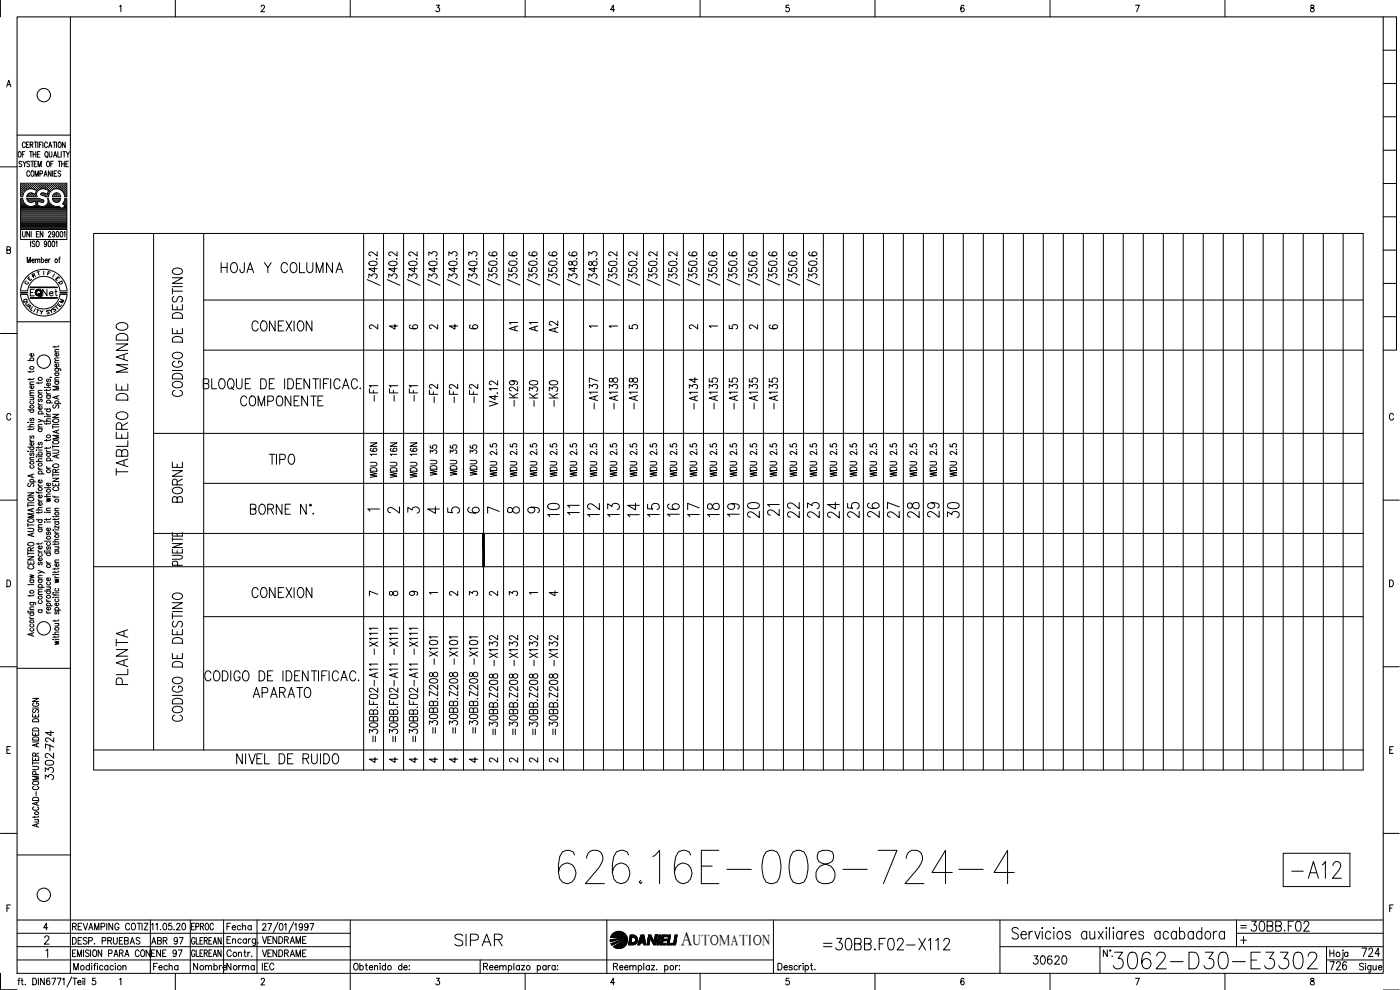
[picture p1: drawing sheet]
<svg xmlns="http://www.w3.org/2000/svg" width="420mm" height="297mm" viewBox="0 0 420 297" stroke-linecap="round" stroke-linejoin="round" font-family="sans-serif">
<defs><g id="words">
<text font-size="15" x="166.5" y="266.3">626.16E-008-724-4</text>
<g font-size="8.8">
<text x="386.3" y="264.6">-A12</text>
<text x="333" y="291.7">3062-D30-E3302</text>
</g>
<g font-size="7.1">
<text x="39.2" y="143.9" transform="rotate(-90 39.2 143.9)">TABLERO DE MANDO</text>
<text x="168.6" y="156.3" transform="rotate(-90 168.6 156.3)">10</text>
<text x="180.6" y="156.3" transform="rotate(-90 180.6 156.3)">12</text>
<text x="186.6" y="156.3" transform="rotate(-90 186.6 156.3)">13</text>
<text x="198.6" y="156.3" transform="rotate(-90 198.6 156.3)">15</text>
<text x="204.6" y="156.3" transform="rotate(-90 204.6 156.3)">16</text>
<text x="216.6" y="156.3" transform="rotate(-90 216.6 156.3)">18</text>
<text x="222.6" y="156.3" transform="rotate(-90 222.6 156.3)">19</text>
<text x="240.6" y="156.6" transform="rotate(-90 240.6 156.6)">22</text>
<text x="252.9" y="156.6" transform="rotate(-90 252.9 156.6)">24</text>
<text x="270.9" y="156.6" transform="rotate(-90 270.9 156.6)">27</text>
<text x="288.9" y="156.6" transform="rotate(-90 288.9 156.6)">30</text>
<text x="39.2" y="206.7" transform="rotate(-90 39.2 206.7)">PLANTA</text>
<text x="135.5" y="285">SIPAR</text>
</g>
<g font-size="6.6">
<text x="74.4" y="100.5">CONEXION</text>
<text x="55.7" y="120.3" transform="rotate(-90 55.7 120.3)">CODIGO DE DESTINO</text>
<text x="70.9" y="123.1">COMPONENTE</text>
<text x="55.7" y="152" transform="rotate(-90 55.7 152)">BORNE</text>
<text x="234.6" y="155.9" transform="rotate(-90 234.6 155.9)">21</text>
<text x="192.6" y="156.3" transform="rotate(-90 192.6 156.3)">14</text>
<text x="210.6" y="156.3" transform="rotate(-90 210.6 156.3)">17</text>
<text x="228.6" y="156.6" transform="rotate(-90 228.6 156.6)">20</text>
<text x="246.6" y="156.6" transform="rotate(-90 246.6 156.6)">23</text>
<text x="258.6" y="156.6" transform="rotate(-90 258.6 156.6)">25</text>
<text x="264.6" y="156.3" transform="rotate(-90 264.6 156.3)">26</text>
<text x="276.6" y="156.6" transform="rotate(-90 276.6 156.6)">28</text>
<text x="282.6" y="156.3" transform="rotate(-90 282.6 156.3)">29</text>
<text x="74.4" y="180.6">CONEXION</text>
<text x="74.8" y="210.6">APARATO</text>
<text x="55.7" y="217.7" transform="rotate(-90 55.7 217.7)">CODIGO DE DESTINO</text>
<text x="245.9" y="286.1">=30BB.F02-X112</text>
</g>
<g font-size="6.2">
<text x="65.3" y="82.9">HOJA Y COLUMNA</text>
<text x="79.7" y="140.4">TIPO</text>
<text x="169" y="155.6">11</text>
<text x="69.8" y="230.4">NIVEL DE RUIDO</text>
<text x="374.3" y="280.5">30BB.F02</text>
<text x="309" y="290.7">30620</text>
</g>
<text font-size="5.9" x="204.3" y="283.5">A</text>
<g font-size="5.7">
<text x="151.7" y="100.5">A1</text>
<text x="157.7" y="100.5">A1</text>
<text x="168.3" y="100.9" transform="rotate(-90 168.3 100.9)">A2</text>
<text x="114.3" y="121.7" transform="rotate(-90 114.3 121.7)">-F1</text>
<text x="120.3" y="121.7" transform="rotate(-90 120.3 121.7)">-F1</text>
<text x="126.3" y="121.7" transform="rotate(-90 126.3 121.7)">-F1</text>
<text x="132.3" y="122.1" transform="rotate(-90 132.3 122.1)">-F2</text>
<text x="138.3" y="122.1" transform="rotate(-90 138.3 122.1)">-F2</text>
<text x="144.3" y="122.1" transform="rotate(-90 144.3 122.1)">-F2</text>
<text x="156.3" y="123.1" transform="rotate(-90 156.3 123.1)">-K29</text>
<text x="162.3" y="123.1" transform="rotate(-90 162.3 123.1)">-K30</text>
<text x="168.3" y="123.1" transform="rotate(-90 168.3 123.1)">-K30</text>
<text x="180.3" y="123.8" transform="rotate(-90 180.3 123.8)">-A137</text>
<text x="186.3" y="123.8" transform="rotate(-90 186.3 123.8)">-A138</text>
<text x="192.3" y="123.8" transform="rotate(-90 192.3 123.8)">-A138</text>
<text x="210.3" y="123.8" transform="rotate(-90 210.3 123.8)">-A134</text>
<text x="216.3" y="123.8" transform="rotate(-90 216.3 123.8)">-A135</text>
<text x="222.2" y="123.8" transform="rotate(-90 222.2 123.8)">-A135</text>
<text x="228.2" y="123.8" transform="rotate(-90 228.2 123.8)">-A135</text>
<text x="234.2" y="123.8" transform="rotate(-90 234.2 123.8)">-A135</text>
<text x="16.9" y="225.8" transform="rotate(-90 16.9 225.8)">724</text>
<text x="16.9" y="235.3" transform="rotate(-90 16.9 235.3)">3302-</text>
<text x="397.9" y="292.1">726</text>
<text x="407.5" y="288.2">724</text>
</g>
<text font-size="5.3" x="127" y="155.2">4</text>
<g font-size="4.9">
<text x="11.6" y="90">Net</text>
<text x="131.9" y="143.9" transform="rotate(-90 131.9 143.9)">WDU 35</text>
<text x="137.9" y="143.9" transform="rotate(-90 137.9 143.9)">WDU 35</text>
<text x="113.9" y="144.6" transform="rotate(-90 113.9 144.6)">WDU 16N</text>
<text x="119.9" y="144.6" transform="rotate(-90 119.9 144.6)">WDU 16N</text>
<text x="115" y="155.2">2</text>
<text x="121" y="155.2">3</text>
<text x="133" y="155.2">5</text>
<text x="139" y="155.2">6</text>
<text x="145" y="155.2">7</text>
<text x="151" y="155.2">8</text>
<text x="157" y="155.2">9</text>
<text x="56.1" y="280.1">EPROC</text>
<text x="67" y="280.1">Fecha</text>
<text x="44.4" y="284.3">ABR 97</text>
<text x="44.8" y="292.1">Fecha</text>
<text x="56.8" y="292.1">Nombre</text>
<text x="67" y="292.1">Norma</text>
<text x="77.6" y="292.1">IEC</text>
</g>
<g font-size="4.4">
<text x="115.7" y="99.8">4</text>
<text x="133.7" y="99.8">4</text>
<text x="109.7" y="179.9">7</text>
<text x="115.7" y="179.9">8</text>
<text x="121.7" y="179.9">9</text>
<text x="133.7" y="179.9">2</text>
<text x="139.7" y="179.9">3</text>
<text x="145.7" y="179.9">2</text>
<text x="151.7" y="179.9">3</text>
<text x="163.7" y="179.9">4</text>
<text x="109.7" y="230">4</text>
<text x="115.7" y="230">4</text>
<text x="121.7" y="230">4</text>
<text x="127.7" y="230">4</text>
<text x="133.7" y="230">4</text>
<text x="139.7" y="230">4</text>
<text x="145.7" y="230">2</text>
<text x="151.7" y="230">2</text>
<text x="157.7" y="230">2</text>
<text x="163.7" y="230">2</text>
<text x="207.9" y="283.5">UTOMATION</text>
</g>
<g font-size="4">
<text x="7.1" y="85.4">E</text>
<text x="15.5" y="85.4">E</text>
<text x="16.6" y="86.4">D</text>
<text x="6" y="92.1">Q</text>
<text x="6.3" y="92.8">U</text>
<text x="7.1" y="93.8">A</text>
<text x="13.4" y="94.9">Y</text>
<text x="14.5" y="94.5">S</text>
<text x="15.2" y="93.8">T</text>
<text x="16.6" y="92.1">M</text>
<text x="109.7" y="99.8">2</text>
<text x="121.7" y="99.8">6</text>
<text x="127.7" y="99.8">2</text>
<text x="139.7" y="99.8">6</text>
<text x="187.7" y="99.8">5</text>
<text x="205.7" y="99.8">2</text>
<text x="217.7" y="99.8">5</text>
<text x="223.7" y="99.8">2</text>
<text x="229.7" y="99.8">6</text>
</g>
<g font-size="3.5">
<text x="6.3" y="86.4">C</text>
<text x="109" y="154.5">1</text>
<text x="127.7" y="179.6">1</text>
<text x="157.7" y="179.6">1</text>
<text x="371.1" y="279.8">=</text>
</g>
<g font-size="3.1">
<text x="175.7" y="99.5">1</text>
<text x="181.7" y="99.5">1</text>
<text x="211.7" y="99.5">1</text>
</g>
</g></defs>
<!-- layer: DCA_A3E2|CART -->
<g fill="none" stroke="#000" stroke-width=".3">
<path d="M.1 .1v5M5.1 5.1h410v286.9h-410zM21.1 5.1v286.9M35.9 1.9l.4-.3v1.9M52.6 .1v5M78.4 2l.1-.4h.5l.4 .5-1.1 1.4h1.1M105.1 .1v5M131 1.6h.9l-.5 .7a.61 .61 0 0 1 .5 1 .61 .61 0 0 1-1.1-.1M157.6 .1v5M184.5 2.9h-1.2l.8-1.3v1.9M210.1 .1v5M236.8 1.6h-.8l-.1 .8a.63 .63 0 0 1 .9 0 .63 .63 0 0 1-.1 .9 .63 .63 0 0 1-.9-.1"/>
<path d="M262.6 .1v5M289.3 1.8l-.3-.2a1.12 1.12 0 0 0-.1 1.9 .57 .57 0 0 0 .5-.8 .57 .57 0 0 0-1-.1l-.1 .3M315.1 .1v5M340.8 1.6h1.1l-.8 1.9M367.6 .1v5M393.4 1.6v.6a.73 .73 0 0 1 .9 .4 .73 .73 0 0 1-.3 .9 .65 .65 0 0 1-.8-.6 .65 .65 0 0 1 .9-.6l.2-.3v-.4zM415.1 5.1h4v100h-4M415.1 15.1h4M2 26.1l.6-2 .7 2M2.2 25.4h.8M415.1 35h4M415.1 25h4"/>
<path d="M.1 50.1h5M5.1 40.5h16M5.6 45.6l.2-.1a.86 .86 0 0 1 .6 .8 .86 .86 0 0 1-.6 .8 1.2 1.2 0 0 1-.2-1.5zM6.3 56.9h.1M6.3 56.2h.1M6.3 55.6h.1M6.3 57.5h.1M6.3 58.2h.1M6.3 58.8h.1M6.3 59.7h.4M6.5 57.2h.1M6.5 56.5h.1"/>
<path d="M6.5 55.9h.1M6.5 55.3h.1M6.5 57.8h.1M6.5 58.4h.1M6.5 48.6l-.3-.2-.4 .1v.5l.7 .4v.4l-.3 .2-.5-.2M6.6 55.2v.2M6.6 55.9v.1M6.6 56.5v.1M6.6 57.1v.2M6.6 57.7v.2M6.6 58.4v.1M6.7 46.3h.5"/>
<path d="M6.8 59h-.6v-4h13.9v4h-.6M6.8 59.6h-.6v9.3h13.9v-9.3h-.6M6.8 56.9h.1M6.8 56.2h.1M6.8 55.6h.1M6.8 57.5h.1M6.8 58.2h.1M6.8 59.6a2.48 2.48 0 0 0 3.2 2.2M6.9 48.4l.5 .8 .4-.8M6.9 55.5v.2M6.9 56.2v.1M6.9 56.8v.2"/>
<path d="M6.9 57.4v.2M6.9 58.1v.1M7.1 57.2h.2M7.1 56.5h.2M7.1 55.9h.2M7.1 55.3h.2M7.2 55.2v.2M7.2 55.9v.1M7.2 56.5v.1M7.2 57.1v.2M7.4 49.2v.8M7.4 56.9h.2"/>
<path d="M7.4 56.2h.2M7.4 55.6h.2M7.5 45.5h-.8v1.6M7.5 55.5v.2M7.5 56.2v.1M7.5 56.8v.2M7.6 43a.46 .46 0 0 0-.6-.4 .46 .46 0 0 0-.3 .7l.2 .9 .4 .1 .3-.4M7.7 56.5h.2M7.7 55.9h.2M7.7 55.3h.2M7.8 55.2v.2M7.8 55.9v.1"/>
<path d="M7.8 56.5v.1M7.9 43.4h.5M8 59.6l3.7-.1 1.3 .5a.43 .43 0 0 1 .1 .6 .43 .43 0 0 1-.7 .1M8 56.2h.2M8 55.6h.2M8.1 59.6v.3M8.1 59.9l.7 .7 .9 .1M8.1 56.8l-.1 .1M8.1 55.5v.2M8.1 56.2v.1M8.1 58.8v.3M8.2 59.7h3.6"/>
<path d="M8.2 58.8h.1M8.3 56.8l-.2 .2a2.41 2.41 0 0 0-1.3 2.1M8.4 56.5h.2M8.4 55.9h.2M8.4 55.3h.2M8.4 58.4h.2M8.4 58.3l-.3 .4M8.5 55.2v.2M8.5 55.9v.1M8.5 56.5v.1M8.5 58.4v.1M8.7 56.2h.1"/>
<path d="M8.7 55.6h.1M8.7 58.8h.1M8.7 42.6h-.8v1.7h.8M8.7 58.2h.1M8.8 55.5v.2M8.8 56.2v.1M8.8 58.1v.1M8.8 58.7v.2M8.8 58l-.4 .3M8.9 48.6l-.3-.2-.6 .2 .2 .4 .7 .6-.3 .4-.6-.2M8.9 51.7a.45 .45 0 0 0-.6-.4 .45 .45 0 0 0-.3 .6l.3 .9 .3 .1 .3-.4M8.9 45.5h.8"/>
<path d="M9 56.5h.2M9 55.9h.2M9 55.3h.2M9 58.4h.2M9.1 43.4l.7-.1v-.6l-.7-.1v1.7M9.1 55.2v.2M9.1 55.9v.1M9.1 56.5v.1M9.1 58.4v.1M9.2 48.4h.9M9.3 45.5v1.6M9.3 56.2h.2"/>
<path d="M9.3 55.6h.2M9.3 58.2h.2M9.3 58.8h.2M9.4 55.5v.2M9.4 56.2v.1M9.4 58.1v.1M9.4 58.7v.2M9.5 51.3h.1a.86 .86 0 0 1 .6 .8 .86 .86 0 0 1-.6 .8 1.2 1.2 0 0 1-.1-1.6zM9.5 43.4l.4 .9M9.7 57.9l-.9 .1M9.7 48.4v1.6M9.7 56.5h.1"/>
<path d="M9.7 55.9h.1M9.7 55.3h.1M9.7 58.4h.1M9.7 55.2v.2M9.7 55.9v.1M9.7 56.5v.1M9.7 58.4v.1M9.9 46.3h.9M9.9 45.5v1.6M9.9 56.2h.2M9.9 55.6h.2M9.9 58.8h.2"/>
<path d="M10 56.8l1 .3-.4 1.2-1-.4M10 56.7l-.7-.1-1 .2M10 55.5v.2M10 56.2v.1M10 58.2h.1M10 58.7v.2M10.3 42.6h.8M10.3 49.2h.5M10.3 56.5h.2M10.3 55.9h.2M10.3 55.3h.2M10.3 58.4h.2"/>
<path d="M10.4 55.2v.2M10.4 55.9v.1M10.4 56.5v.1M10.4 58.4v.1M10.5 52.9v-1.6l.5 1.6 .5-1.6v1.6M10.6 56.2h.2M10.6 55.6h.2M10.6 58.8h.2M10.7 55.5v.2M10.7 56.2v.1M10.7 56.8l.1 .1M10.7 58.7v.2"/>
<path d="M10.7 42.6v1.7M10.7 58.2h.1M10.8 45.5v1.6M10.9 56.5h.2M10.9 55.9h.2M10.9 55.3h.2M11 55.2v.2M11 55.9v.1M11 56.5v.1M11 48.4h-.7v1.6h.7M11 57.2h.1M11.2 46.3h.5"/>
<path d="M11.2 56.9h.2M11.2 56.2h.2M11.2 55.6h.2M11.3 55.5v.2M11.3 56.2v.1M11.3 56.8v.2M11.3 42.6v1.7M11.4 50v-1.6l.5 1.6 .5-1.6v1.6M11.6 56.5h.1M11.6 55.9h.1M11.6 55.3h.1M11.6 55.2v.2"/>
<path d="M11.6 55.9v.1M11.6 56.5v.1M11.7 57a1.46 1.46 0 0 0-.5 2h-3.2M11.8 43.4h.5M11.9 56.2h.1M11.9 55.6h.1M11.9 55.5v.2M11.9 56.2v.1M12 56.8l-.3 .2M12 45.5h-.8v1.6h.8M12 52.1l.7-.1v-.7h-.7v1.6M12.2 56.5h.2"/>
<path d="M12.2 55.9h.2M12.2 55.3h.2M12.3 55.2v.2M12.3 55.9v.1M12.3 56.5v.1M12.4 58.5l1.4 .5M12.5 58l-.3 .2 .2 .3M12.5 56.2h.2M12.5 55.6h.2M12.5 58.2h.2M12.6 42.6h-.8v1.7M12.6 55.5v.2"/>
<path d="M12.6 56.2v.1M12.6 58.1v.1M12.8 56.5h.2M12.8 55.9h.2M12.8 55.3h.2M12.8 58.4h.2M12.9 42.6v1.7M12.9 55.2v.2M12.9 55.9v.1M12.9 56.5v.1M12.9 58.4v.1M13.1 56.2h.2"/>
<path d="M13.1 55.6h.2M13.1 58.2h.2M13.2 52.9l.5-1.6 .4 1.6M13.2 55.5v.2M13.2 56.2v.1M13.2 58.1v.1M13.4 52.4h.6M13.5 56.5h.1M13.5 55.9h.1M13.5 55.3h.1M13.5 58.4h.1M13.5 55.2v.2"/>
<path d="M13.5 55.9v.1M13.5 56.5v.1M13.5 58.4v.1M13.6 56.7l-.7-.1-1 .2M13.6 56.8l1 .3-.4 1.2-1.1-.4-.7 .1M13.7 45.6l.1-.1a.86 .86 0 0 1 .7 .8 .86 .86 0 0 1-.7 .8 1.09 1.09 0 0 1-.1-1.5zM13.8 59h.7M13.8 56.2h.1M13.8 55.6h.1M13.8 58.8h.1M13.8 55.5v.2M13.8 56.2v.1"/>
<path d="M13.8 58.7v.2M14 46.8l.4 .5M14.1 56.5h.2M14.1 55.9h.2M14.1 55.3h.2M14.1 58.4h.2M14.2 48.5l.1-.1a.86 .86 0 0 1 .6 .8 .86 .86 0 0 1-.6 .8 1.09 1.09 0 0 1-.1-1.5zM14.2 55.2v.2M14.2 55.9v.1M14.2 56.5v.1M14.2 58.4v.1M14.2 43a.46 .46 0 0 0-.5-.4 .46 .46 0 0 0-.4 .7l.3 .9 .3 .1 .3-.4"/>
<path d="M14.4 58.8h.1M14.4 56.9h.2M14.4 56.2h.2M14.4 55.6h.2M14.4 58.2h.2M14.5 59.6h-.3a1.59 1.59 0 0 1-1.2 2.3M14.5 55.5v.2M14.5 56.2v.1M14.5 56.8v.2M14.5 58.1v.1M14.5 59.6l.2 .7M14.6 57.5h.1"/>
<path d="M14.6 44.3l.5-1.7 .4 1.7M14.7 58.3l-.2 .8M14.7 57.2h.2M14.7 56.5h.2M14.7 55.9h.2M14.7 55.3h.2M14.7 57.8h.1M14.8 45.5v1.4l.3 .2 .4-.2 .1-1.4M14.8 43.7h.6M14.8 55.2v.2M14.8 55.9v.1M14.8 56.5v.1"/>
<path d="M14.8 57.1v.2M14.8 57.7v.1M15 56.9h.2M15 56.2h.2M15 55.6h.2M15.1 55.5v.2M15.1 56.2v.1M15.1 56.8v.2M15.2 49.2h.5M15.3 51.3v1.6l-.8-1.6v1.6M15.4 56.5h.1M15.4 55.9h.1"/>
<path d="M15.4 55.3h.1M15.5 55.2v.2M15.5 55.9v.1M15.5 56.5v.1M15.7 56.2h.1M15.7 55.6h.1M15.7 59.6h2.5a1.23 1.23 0 0 1-.8 1.1 1.23 1.23 0 0 1-1.3-.4M15.7 55.5v.2M15.7 56.2v.1M15.7 56.8v.1M15.8 59.6l.3 .7M15.8 51.3v1.6"/>
<path d="M15.9 42.6h.8M15.9 59.7h2.2M16 48.4h-.8v1.6M16 56.5h.2M16 55.9h.2M16 55.3h.2M16 56.8l-.8 .6-.5 .9M16 56.8l1-.2 1 .2M16.1 47.1l.5-1.6 .4 1.6M16.1 55.2v.2M16.1 55.9v.1M16.1 56.5v.1"/>
<path d="M16.1 58.3l-.3 .8M16.2 58.4l-.1 .1M16.3 46.6h.5M16.3 52.1h.5M16.3 42.6v1.7M16.3 56.2h.2M16.3 55.6h.2M16.3 58.8h.2M16.4 55.5v.2M16.4 56.2v.1M16.4 58.2h.1M16.4 58.7v.2"/>
<path d="M16.5 58l-.4 .3M16.5 58h1M16.6 56.5h.2M16.6 55.9h.2M16.6 55.3h.2M16.6 58.4h.2M16.7 55.2v.2M16.7 55.9v.1M16.7 56.5v.1M16.7 58.4v.1M16.9 42.6v1.7M16.9 56.2h.2"/>
<path d="M16.9 55.6h.2M16.9 58.2h.2M16.9 58.8h.2M17 51.3h-.7v1.6h.7M17 55.5v.2M17 56.2v.1M17 58.1v.1M17 58.7v.2M17.3 56.5h.1M17.3 55.9h.1M17.3 55.3h.1M17.3 58.4h.1"/>
<path d="M17.4 45.5v1.6h.7M17.4 55.2v.2M17.4 55.9v.1M17.4 56.5v.1M17.4 58.4v.1M17.4 48.4h.8M17.5 58l.4 .3M17.6 56.2h.1M17.6 55.6h.1M17.6 58.8h.1M17.7 42.7l.1-.1a.86 .86 0 0 1 .6 .8 .86 .86 0 0 1-.6 .9 1.2 1.2 0 0 1-.1-1.6zM17.7 55.5v.2"/>
<path d="M17.7 56.2v.1M17.7 58.7v.2M17.8 48.4v1.6M17.9 58.3l.3 .8-2.5-.1M17.9 56.5h.2M17.9 55.9h.2M17.9 55.3h.2M18 56.8l1.1 1 .4 1.3M18 55.2v.2M18 55.9v.1M18 56.5v.1M18.2 51.5a.41 .41 0 0 0-.6-.2 .41 .41 0 0 0 0 .7l.6 .3v.4l-.3 .2-.5-.2"/>
<path d="M18.2 56.9h.2M18.2 56.2h.2M18.2 55.6h.2M18.3 55.5v.2M18.3 56.2v.1M18.3 56.8v.2M18.4 45.5v1.6M18.5 49.2h.8M18.5 48.4v1.6M18.5 56.5h.2M18.5 55.9h.2M18.5 55.3h.2"/>
<path d="M18.6 57.1l.1 .1M18.6 55.2v.2M18.6 55.9v.1M18.6 56.5v.1M18.8 45.5h.8M18.8 56.9h.2M18.8 56.2h.2M18.8 55.6h.2M18.9 57.4l.1 .1M18.9 55.5v.2M18.9 56.2v.1M18.9 56.8v.2"/>
<path d="M19.2 57.2h.1M19.2 56.5h.1M19.2 55.9h.1M19.2 55.3h.1M19.2 57.8h.1M19.3 45.5v1.6M19.3 55.2v.2M19.3 55.9v.1M19.3 56.5v.1M19.3 57.1v.2M19.3 57.7v.2M19.3 48.4v1.6"/>
<path d="M19.5 59.6l-.7 1.5 .7 .8M19.5 56.9h.1M19.5 56.2h.1M19.5 55.6h.1M19.5 57.5h.1M19.5 58.2h.1M19.5 58.8h.1M19.6 42.6v1.7l-.9-1.7v1.7M19.6 55.5v.2M19.6 56.2v.1M19.6 56.8v.2M19.6 57.4v.2"/>
<path d="M19.6 58.1v.1M19.6 58.7v.2M19.6 59.7h.4M19.8 49.2h.4M19.8 57.2h.2M19.8 56.5h.2M19.8 55.9h.2M19.8 55.3h.2M19.8 57.8h.2M19.8 58.4h.2M19.9 45.5l.5 .8 .4-.8M19.9 55.2v.2"/>
<path d="M19.9 55.9v.1M19.9 56.5v.1M19.9 57.1v.2M19.9 57.7v.2M19.9 58.4v.1M20.4 46.3v.8M20.5 48.4h-.7v1.6h.7M415.1 55.1h4M415.1 45.1h4M2.1 75l.9-.1 .1-.7-1-.2v2.1l1-.3 .1-.4-.4-.4M6.2 68.9v3h13.9v-3M6.3 64.5h13.7"/>
<path d="M6.3 64.2h13.7M6.3 63.9h13.7M6.3 63.5h13.7M6.3 63.2h13.7M6.3 62.9h13.7M6.3 62.6h12M6.3 62.3h11.7M6.3 62h2.3M6.3 61.6h1.6M6.3 61.3h1.2M6.3 61h.9M6.3 60.7h.7"/>
<path d="M6.3 60.4h.6M6.3 60.1h.5M6.3 64.8h13.7M6.3 65.1h13.7M6.3 65.4h13.7M6.3 65.8h13.7M6.3 66.1h13.7M6.3 66.4h13.7M6.3 66.7h13.7M6.3 67h13.7M6.3 67.3h13.7M6.3 67.7h13.7"/>
<path d="M6.3 68h13.7M6.3 68.3h13.7M6.3 68.6h13.7M6.8 69.5v1.4l.3 .2 .4-.2 .1-1.4M8.2 78.8v-1.6l.4 1.6 .5-1.6v1.6M8.3 60.1h4.5M8.6 60.4h1.6M8.9 69.5v1.6l-.9-1.6v1.6M9.2 72.3v1.7M9.4 69.5v1.6M9.6 78.2h.7l-.1-.4a.48 .48 0 0 0-.6 .5 .48 .48 0 0 0 .6 .4l.1-.1M9.6 60.7l1-.3 .3 1.1-.9 .3"/>
<path d="M10 62h2.1M10.5 72.6a.41 .41 0 0 0-.7-.2 .41 .41 0 0 0 .1 .7l.5 .2 .1 .5-.3 .2-.5-.2M10.6 78l.3-.3 .3 .1 .1 1M10.6 77.7v1.1M10.7 60.4h.6M10.8 60.7h.5M10.8 61h.4M10.9 61.6h.3M10.9 61.3h.2M10.9 70.3h.5M11 72.4l.2-.1a.82 .82 0 0 1 .6 .9 .82 .82 0 0 1-.8 .7l-.2-.5zM11.3 78l.3-.3 .3 .1v1"/>
<path d="M11.7 69.5h-.8v1.6h.8M11.8 60.4h1.3M12 61.8l1 .2M12.4 60.7l-.9-.3-.3 1.1 .7 .3M12.4 77.9l.1-.1a.48 .48 0 0 1 .6 .5 .48 .48 0 0 1-.6 .4l-.1-.1M12.4 77.2v1.6M12.9 69.5v1.6l-.8-1.6v1.6M13.4 62h2.9M13.5 78.2h.7l-.1-.4a.48 .48 0 0 0-.6 .5 .48 .48 0 0 0 .6 .4l.1-.1M14 61.6h1.6M14 72.9l-.2 .4a.46 .46 0 0 1-.6-.4 .46 .46 0 0 1 .6-.5 .85 .85 0 0 1 .3 1 .85 .85 0 0 1-.8 .5v-.1M14.2 61.3h1"/>
<path d="M14.4 61h.5M14.5 69.9a.39 .39 0 0 1 .5-.4 .39 .39 0 0 1 .2 .6l-.7 1h.8M14.5 60.7h.2M14.5 60.4h.1M14.6 72.4l.2-.1a.96 .96 0 0 1 0 1.7l-.4-.7zM14.6 77.7v1.1M14.7 60.3l.2 .5a2.94 2.94 0 0 0 2.9 1.2l.6 .5M15.1 77.7l-.5 .5M15.8 72.4l.2-.1a.96 .96 0 0 1 0 1.7l-.4-.7zM16 60.1h1.9M16.3 60.4h1.4M16.4 70l-.1 .4a.46 .46 0 0 1-.6-.4 .46 .46 0 0 1 .6-.5 .85 .85 0 0 1 .2 1 .85 .85 0 0 1-.7 .6l-.1-.2"/>
<path d="M16.8 72.7l.3-.4v1.7M17 69.5h.2a.96 .96 0 0 1 0 1.6l-.4-.7zM17.6 77.7h.4M18.1 77.2l-.3 .3v1.3M18.2 69.5h.2a.96 .96 0 0 1 0 1.6l-.4-.7zM18.5 62.6h1.5M19 61h1M19.1 62.3h.9M19.1 61.3h.9M19.2 69.8l.3-.3v1.6M19.2 60.7h.8M19.4 61.6h.6"/>
<path d="M19.4 60.4h.6M19.5 60.1h.5M19.5 61.9l-1.1 .7M19.6 62h.4M415.1 75h4M415.1 65.1h4M5.1 96.5h16M6.2 87.3a7 7 0 0 1 6.9-6.5 7 7 0 0 1 7 6.5M6.2 88.3a7 7 0 0 0 6.9 6.5 7 7 0 0 0 7-6.5M8.3 87.3a4.9 4.9 0 0 1 4.8-4.4 4.9 4.9 0 0 1 4.9 4.4M8.3 88.3a4.9 4.9 0 0 0 4.8 4.4 4.9 4.9 0 0 0 4.9-4.4M9.1 86.1h8.1v.2h-8.1"/>
<path d="M9.1 89.3h8.1v.2h-8.1zM9.1 86.2h8M9.1 89.4h8M10.3 86.8h-1.2v2M11.1 92.9l.7 .2M13.1 81.4v1M415.1 95h4M415.1 85h4M.1 100.1h5M8.3 108.2h1.9M9 111.3v.5M9 113.6v.4"/>
<path d="M9 119.2h1.2M9 118.6h1.2M9 115.3h1.2M9.2 108.2l-.1-.1a.53 .53 0 0 1 .5-.7 .53 .53 0 0 1 .5 .7l-.2 .1M9.8 119.2l.4 .3-.1 .4h-1.1M9.9 115.8l.2 .1a.52 .52 0 0 1-.6 .7 .52 .52 0 0 1-.4-.8h.4v.8M9.9 106.1l.2 .1a.52 .52 0 0 1-.5 .7 .52 .52 0 0 1-.5-.7l.4-.1v.8M10.2 117.9h-1.1l-.1 .4 .3 .3M10.2 117.1l-1.1 .1-.1 .3 .3 .4M10.2 114.6l-1.1 .1-.1 .3 .3 .3M10.2 113.5l-.1 .3h-1.8M10.2 111.2l-.4 .4h-1.5"/>
<path d="M11.5 114.7v.5M11.5 117.9h1.2M11.7 119.7l-.2 .3 .1 .5h.3l.2-.7 .3-.1 .3 .3-.3 .6M12.7 117.1l-1.1 .1-.1 .3 .3 .4M12.7 114.6l-.1 .3h-1.8M13.3 116.3h.2zM14 117.7l.1 .3 .4 .2M14 116.8v.5M14 118.7h1.2M14 118.2h1.2M14 116.3h1.2M14.2 118.7l-.1 .2a.52 .52 0 0 0 .5 .7 .52 .52 0 0 0 .3-.9"/>
<path d="M14.2 113.7l-.2 .3 .1 .5h.3l.2-.7 .3-.1 .3 .3-.3 .5M14.9 114.9l.2 .2a.52 .52 0 0 1-.6 .7 .52 .52 0 0 1-.4-.8l.4-.1v.9M15.1 113.2l.4 .1M15.2 116.7l-.4 .4h-1.5M16.5 110.6l1.6 .1 .1 .5M16.5 103.8v.5M16.5 114.5h1.2M16.5 114h1.2M16.5 111.9h1.2M16.5 108.9h1.2M16.5 105.6h1.2M16.7 114.5l-.1 .2a.51 .51 0 0 0 .5 .6 .51 .51 0 0 0 .3-.8"/>
<path d="M16.7 111.9a.55 .55 0 0 0 .3 .9 .55 .55 0 0 0 .7-.6l-.3-.3M16.7 110.6l-.1 .1a.53 .53 0 0 0 .5 .7 .53 .53 0 0 0 .5-.7l-.2-.1M17.1 118.9v.7M17.4 109.3l.2 .1a.52 .52 0 0 1-.5 .7 .52 .52 0 0 1-.5-.7l.4-.1v.8M17.4 106l.2 .2a.52 .52 0 0 1-.6 .6 .52 .52 0 0 1-.4-.7l.4-.1v.8M17.7 118.7l-1.9 .5 1.9 .6M17.7 115.9h-1.9l1.9 .5-1.9 .6h1.9M17.7 113.3l-1.1 .1-.1 .3 .3 .3M17.7 108.1l-1.1 .1-.1 .3 .3 .4M17.7 107.4h-1.1l-.1 .4 .3 .3M17.7 104.8l-1.1 .1-.1 .4 .3 .3M17.7 103.7l-.4 .4h-1.5"/>
<path d="M3.2 124.5a.61 .61 0 0 0-.7-.5 .61 .61 0 0 0-.5 .8v.5a.61 .61 0 0 0 .5 .8 .61 .61 0 0 0 .7-.6M8.3 135.4h.2zM8.3 126.7h.2zM8.3 128.1h1.9M8.3 134.1h1.9M8.3 123h1.9M9 131.9l.1 .3 .4 .2M9 128.6v.5M9 138h1.2M9 135.4h1.2M9 132.4h1.2M9 126.7h1.2"/>
<path d="M9.2 139.7a.55 .55 0 0 0 .3 .9 .55 .55 0 0 0 .7-.7l-.3-.2M9.2 135.9l-.2 .3 .2 .5 .5-.7h.4l.1 .4-.3 .3M9.2 134.1l-.1 .2a.53 .53 0 0 0 .5 .7 .53 .53 0 0 0 .5-.7l-.2-.2M9.2 130.8l-.2 .2 .2 .5 .5-.7h.4l.1 .5-.3 .2M9.2 125.5l-.2 .3 .1 .4h.3l.3-.7h.2l.3 .3-.3 .4M9.2 123l-.1 .1a.53 .53 0 0 0 .5 .7 .53 .53 0 0 0 .5-.7l-.2-.1M9.2 120.3l-.1 .2a.52 .52 0 0 0 .5 .7 .52 .52 0 0 0 .3-.9M9.9 132.8a.49 .49 0 0 1 0 .7 .49 .49 0 0 1-.7 0 .49 .49 0 0 1-.1-.6l.4-.1v.8M10.2 137.2l-1.1 .1-.1 .3 .3 .4M10.2 128.5l-.4 .3h-1.5M10.2 127.3l-1.1 .1-.1 .3 .3 .4M10.8 137h.2z"/>
<path d="M10.8 135h.2zM10.8 138.5h1.9M10.8 136.5h1.9M11.5 125.8l1.2 .4-1.2 .4M11.5 120.9l.1 .4 .4 .2M11.5 134v.5M11.5 137h1.2M11.5 135h1.2M11.5 128.6h1.2M11.5 128.1h1.2M11.5 124.2h1.8M11.5 121.5h1.2"/>
<path d="M11.7 136.5a.51 .51 0 0 1 0-.7 .51 .51 0 0 1 .7 0 .51 .51 0 0 1 0 .7M11.7 132.7l-.2 .3 .1 .5h.3l.2-.6 .3-.2 .3 .3-.3 .5M11.7 128.6a.51 .51 0 0 0 0 .8 .51 .51 0 0 0 .7 0 .51 .51 0 0 0 0-.8M11.7 124.2a.51 .51 0 0 1 0-.7 .51 .51 0 0 1 .7 0 .51 .51 0 0 1 0 .7M12.4 121.9a.51 .51 0 0 1 0 .7 .51 .51 0 0 1-.7 .1 .51 .51 0 0 1-.1-.7l.4-.1v.9M12.7 137.7h-1.1l-.1 .4 .3 .4M12.7 134l-.4 .3h-1.5M12.7 127.3l-1.1 .1-.1 .3 .3 .4M12.7 126.2l.5 .2 .1 .3M13.3 125h.2zM13.3 126.4h1.9M13.3 122.7h1.9"/>
<path d="M14 139.9l.1 .4 .4 .2M14 135l.1 .4 .4 .2M14 123.9l.1 .4 .4 .2M14 126.9v.5M14 131.9v.5M14 134.2v.5M14 138.2h1.7M14 136.1h1.2M14 135.6h1.2M14 125h1.2M14 124.5h1.2M14 120.9h1.7"/>
<path d="M14.2 138.2l-.1-.1a.52 .52 0 0 1 .5-.7 .52 .52 0 0 1 .3 .8M14.2 136.1l-.1 .1a.52 .52 0 0 0 .5 .7 .52 .52 0 0 0 .3-.8M14.2 122.7a.49 .49 0 0 0 0 .7 .49 .49 0 0 0 .7 0 .49 .49 0 0 0 0-.7M14.2 120.9l-.1-.1a.52 .52 0 0 1 .5-.8 .52 .52 0 0 1 .3 .9M15.2 134.1l-.4 .4h-1.5M15.2 131.8l-.4 .4h-1.5M15.2 126.8l-.4 .4h-1.5M15.2 125.6l-1.1 .1-.1 .3 .3 .4M15.8 135l1.6 .1 .3 .3-.3 .5-1.6 .1M15.8 132.5a1.03 1.03 0 0 1 1-.4 1.03 1.03 0 0 1 .9 .7 1.04 1.04 0 0 1-1.9-.3zM15.8 126.1a1.01 1.01 0 0 1 1-.5 1.01 1.01 0 0 1 .9 .8 1.02 1.02 0 0 1-1 .4 1.02 1.02 0 0 1-.9-.7zM15.8 124.3h1.9l-1.9 1h1.9"/>
<path d="M15.8 127.6v1M15.8 133.5v1M15.8 134h1.9M15.8 128.1h1.9M15.8 127.3h1.9M16 139.5a.88 .88 0 0 1 1-.4 .88 .88 0 0 1 .6 .9 1.06 1.06 0 0 1-1.8-.4zM16.1 121.5a.48 .48 0 0 0-.3 .7 .48 .48 0 0 0 .8 .1l.3-.6a.49 .49 0 0 1 .7 0 .49 .49 0 0 1-.2 .8M16.5 121.1h1.7M16.7 121.1l-.1-.1a.52 .52 0 0 1 .5-.8 .52 .52 0 0 1 .3 .9M17.1 129.2v.7M17.1 136.6v.7M17.7 136.4l-1.9 .5 1.9 .6"/>
<path d="M17.7 130.6h-1.9l1.9 .6-1.9 .5h1.9M17.7 129l-1.9 .5 1.9 .6M418.2 124.5a.63 .63 0 0 0-.7-.5 .63 .63 0 0 0-.5 .8v.5a.63 .63 0 0 0 .5 .7 .63 .63 0 0 0 .7-.5M.1 150.1h5M8.3 158.5h1.4l.5 .4-.1 .4-.4 .2h-1.4M8.3 147.9h1.9l-1.9 .9h1.9M8.3 151.1v1M8.3 157v1M8.3 157.5h1.9M8.3 151.6h1.9M8.3 150.9h1.9M8.4 155.9a.9 .9 0 0 1 1.1-.3 .9 .9 0 0 1 .6 .9 1.06 1.06 0 0 1-1.8-.4z"/>
<path d="M8.4 149.5a1.05 1.05 0 0 1 1.8 .4 1.02 1.02 0 0 1-1 .4 1.02 1.02 0 0 1-.9-.7zM8.6 145l-.3 .4 .1 .5h.7l.3-.8 .5-.1 .3 .4-.3 .6M9 144.6h1.8M9.2 144.6l-.1-.1a.53 .53 0 0 1 .5-.7 .53 .53 0 0 1 .5 .7l-.2 .1M9.6 142.4v.7M9.6 152.7v.7M10.2 159.9l-1.9 .6 1.9 .5M10.2 154.2h-1.9l1.9 .5-1.9 .5h1.9M10.2 152.5l-1.9 .6 1.9 .5M10.2 142.2l-1.9 .6 1.9 .5M10.8 147.5l.1 .3 1.8 .1M10.8 155.9h1.9"/>
<path d="M10.8 153h1.9M11.5 149.8l.1 .3 .4 .3M11.5 145.2l.1 .4 .4 .2M11.5 140.2l.1 .4 .4 .2M11.5 147.6v.5M11.5 153.5v.6M11.5 158.7h1.2M11.5 158.2h1.2M11.5 150.4h1.2M11.5 145.8h1.2M11.5 142.2h1.8M11.5 140.8h1.2"/>
<path d="M11.7 158.7a.49 .49 0 0 0 0 .7 .49 .49 0 0 0 .7 0 .49 .49 0 0 0 0-.7M11.7 155.9a.51 .51 0 0 0 0 .8 .51 .51 0 0 0 .7 0 .51 .51 0 0 0 0-.8M11.7 142.2a.51 .51 0 0 1 0-.8 .51 .51 0 0 1 .7 0 .51 .51 0 0 1 0 .8M12.4 150.8a.5 .5 0 0 1 .1 .7 .5 .5 0 0 1-.8 0 .5 .5 0 0 1 .1-.7h.2v.9M12.4 148.5a.51 .51 0 0 1 0 .7 .51 .51 0 0 1-.7 .1 .51 .51 0 0 1-.1-.7l.4-.1v.9M12.4 144a.5 .5 0 0 1 .1 .7 .5 .5 0 0 1-.8 0 .5 .5 0 0 1 .1-.7h.2v.9M12.7 157.4l-1.1 .1-.1 .3 .3 .4M12.7 153.5l-.1 .3h-1.8M12.7 152.3h-1.1l-.1 .4 .3 .3M13.3 156.6h.2zM13.3 153.7h.2zM13.3 149h1.9"/>
<path d="M13.3 146.3h1.9M14 149.4l1.2 .3-1.2 .3 1.2 .3-1.2 .3M14 156.6h1.2M14 155.6v.5M14 153.7h1.2M14 153.2h1.2M14 140.5h1.2M14.2 159.7l-.2 .3 .2 .5 .4-.7h.5l.1 .4-.3 .3M14.9 158.4l.2 .2a.53 .53 0 0 1-.6 .7 .53 .53 0 0 1-.4-.8l.4-.1v.9M14.9 144.9l.2 .2a.52 .52 0 0 1-.5 .7 .52 .52 0 0 1-.5-.8l.4-.1v.9M15.2 155.6l-.4 .3h-1.5M15.2 152.5h-1.1l-.1 .4 .3 .3"/>
<path d="M15.2 148.2l-1.1 .1-.1 .4 .3 .3M15.8 159h.2zM15.8 155h.2zM15.8 148.8l.2 .3h1.7M15.8 144.9v.9h1.9v-.9M15.8 143.5h1.9l-1.9 1h1.9M15.8 142.5h1.9M15.8 142v.9M16.3 146.2a.53 .53 0 0 0-.5 .7 .53 .53 0 0 0 .8 .3h.4a.52 .52 0 0 0 .6-.4 .52 .52 0 0 0-.4-.6M16.5 159.4l.1 .4 .4 .2M16.5 153.2h1.2M16.5 148.9v.4"/>
<path d="M16.5 155.6v.5M16.5 160h1.2M16.5 159h1.2M16.5 156.5h1.2M16.5 155h1.2M16.7 156.5l-.1 .2a.52 .52 0 0 0 .5 .7 .52 .52 0 0 0 .3-.9M16.7 141.7l-.1-.8-.6-.1-.2 .9h1.9M16.7 145.2v.6M17.7 157.8v.7l-1.2-.7v.7M17.7 155.5l-.4 .4h-1.5M17.7 152.5l-1.1 .1-.1 .3 .3 .3M17.7 140.8l-1 .5"/>
<path d="M415.1 150.1h4.8M2.1 174a1.02 1.02 0 0 1 1.1 1 1.02 1.02 0 0 1-1.1 1.1zM8.3 168.4v.9h1.9v-.9M8.3 167h1.9l-1.9 1h1.9M8.3 175.4h1.9M8.3 166h1.9M8.3 165.5v1M8.4 163a1.05 1.05 0 0 1 1.8 .4 1.02 1.02 0 0 1-1 .4 1.02 1.02 0 0 1-.9-.7zM8.8 169.7a.53 .53 0 0 0-.5 .7 .53 .53 0 0 0 .8 .3h.4a.53 .53 0 0 0 .7-.4 .53 .53 0 0 0-.5-.6M9 172.5l1.2 .2-1.2 .3 1.2 .3-1.2 .3M9 178.5v.5M9 174h1.2"/>
<path d="M9.2 174l-.1 .1a.52 .52 0 0 0 .5 .8 .52 .52 0 0 0 .3-.9M9.2 165.3l-.1-.9h-.7l-.1 .9h1.9M9.2 168.8v.5M9.6 160.1v.7M10.2 178.4l-.4 .4h-1.5M10.2 164.3l-1 .5M11.5 171.1l1.2 .5-1.2 .4M11.5 165l.1 .4 .4 .2M11.5 178.4h1.2M11.5 176.2h1.8M11.5 173.9h1.2M11.5 173.4h1.2"/>
<path d="M11.5 165.6h1.2M11.5 162.9v.5M11.7 176.2a.51 .51 0 0 1 0-.7 .51 .51 0 0 1 .7 0 .51 .51 0 0 1 0 .7M11.7 173.9a.51 .51 0 0 0 0 .8 .51 .51 0 0 0 .7 0 .51 .51 0 0 0 0-.8M11.7 168.7l-.2 .3 .1 .4h.3l.2-.6 .3-.1 .3 .3-.3 .5M11.7 166.1a.51 .51 0 0 0 0 .7 .51 .51 0 0 0 .7 0 .51 .51 0 0 0 0-.7M12.4 167.4a.5 .5 0 0 1 .1 .7 .5 .5 0 0 1-.8 0 .5 .5 0 0 1 .1-.7h.2v.9M12.4 163.8a.5 .5 0 0 1 .1 .8 .5 .5 0 0 1-.8 0 .5 .5 0 0 1 .1-.8h.2v.9M12.7 177.6l-1.1 .1-.1 .3 .3 .4M12.7 176.8l-1.1 .1-.1 .3 .3 .4M12.7 172.6l-1.1 .1-.1 .4 .3 .3M12.7 171.6l.6 .2v.3"/>
<path d="M12.7 162.8l-.4 .4h-1.5M13.3 165.3h.2zM13.3 177.3h1.9M13.3 165.9h1.9M13.3 162.4h1.9M14 179.9l.1 .3 .4 .2M14 168.4l.1 .4 .4 .2M14 176.1h1.2M14 169h1.2M14 165.3h1.2M14.2 177.3a.49 .49 0 0 0 0 .7 .49 .49 0 0 0 .7 0 .49 .49 0 0 0 0-.7M14.2 174.7a.49 .49 0 0 0 0 .7 .49 .49 0 0 0 .7 0 .49 .49 0 0 0 0-.7"/>
<path d="M14.2 165.9l-.1 .1a.52 .52 0 0 0 .5 .7 .52 .52 0 0 0 .3-.8M14.2 164.1l-.2 .2 .2 .5 .4-.7h.5l.1 .4-.3 .3M14.2 162.8l-.1 .1a.52 .52 0 0 0 .5 .8 .52 .52 0 0 0 .3-.9M14.8 176.1l.4 .3-.1 .4-1.1 .1M14.9 173.4a.5 .5 0 0 1 0 .7 .5 .5 0 0 1-.6 0 .5 .5 0 0 1-.2-.6l.4-.1v.8M15.8 179.2h.2zM15.8 178.2l.4 .3h1.5M15.8 177.9h.2zM15.8 172.4h.2zM15.8 162.6h1.9M16.5 173.8l1.2 .2-1.2 .3 1.2 .3-1.2 .3M16.5 172.8l.1 .3 .4 .2"/>
<path d="M16.5 163.1v.4M16.5 170.5v.4M16.5 171.4v.5M16.5 178.3v.5M16.5 179.2h1.2M16.5 177.9h1.2M16.5 173.3h1.2M16.5 172.4h1.2M16.5 168.7h1.2M16.5 165.3h1.2M16.5 164.1h1.2M16.7 179.7l-.1 .2a.53 .53 0 0 0 .5 .6 .53 .53 0 0 0 .5-.6l-.2-.2"/>
<path d="M16.7 176.6l-.1 .1a.53 .53 0 0 0 .5 .7 .53 .53 0 0 0 .5-.7l-.2-.1M16.7 165.3l-.1 .2a.51 .51 0 0 0 .5 .6 .51 .51 0 0 0 .3-.8M17.3 164.1l.4 .3-.1 .3-1.1 .1M17.4 169.1l.2 .2a.52 .52 0 0 1-.5 .7 .52 .52 0 0 1-.5-.8l.4-.1v.9M17.7 171.4l-.4 .3h-1.5M17.7 170.4l-.1 .3h-1.8M17.7 168h-1.1l-.1 .4 .3 .3M17.7 163l-.1 .3h-1.8M17.7 161.8l-1.1 .1-.1 .3 .3 .4M417 174a1.03 1.03 0 0 1 1.2 1 1.03 1.03 0 0 1-1.2 1.1zM8.3 183.4h.2zM8.3 183.9h1.9"/>
<path d="M9 185.1l.1 .3 .4 .2M9 180.7l1.6 .1 .1 .6M9 185.6h1.2M9 183.4h1.2M9 182.9h1.2M9.2 188.6l-.1 .1a.53 .53 0 0 0 .5 .7 .53 .53 0 0 0 .5-.7l-.2-.1M9.2 187.3l-.1 .2a.51 .51 0 0 0 .5 .7 .51 .51 0 0 0 .3-.9M9.2 183.9l-.1 .2a.51 .51 0 0 0 .5 .6 .51 .51 0 0 0 .3-.8M9.2 180.7l-.1 .2a.53 .53 0 0 0 .5 .7 .53 .53 0 0 0 .5-.7l-.2-.2M9.6 190v.7M10.2 189.8l-1.9 .6 1.9 .5M10.2 182.1l-1.1 .1-.1 .3 .3 .4"/>
<path d="M11.5 183h1.2M11.7 183a.49 .49 0 0 0 0 .7 .49 .49 0 0 0 .7 0 .49 .49 0 0 0 0-.7M11.7 180.2a.51 .51 0 0 0 0 .7 .51 .51 0 0 0 .7 0 .51 .51 0 0 0 0-.7M14 183.4l.1 .3 .4 .2M14 183.9h1.2M14 181.8h1.7M14 180.4h1.2M14.2 181.8l-.1-.2a.52 .52 0 0 1 .5-.7 .52 .52 0 0 1 .3 .9M14.9 182.2l.2 .1a.52 .52 0 0 1-.5 .7 .52 .52 0 0 1-.5-.7l.4-.1v.8M15.8 191.8h.2zM15.8 190.4h1.9M16.5 192.3l1.2 .3-1.2 .3 1.2 .3-1.2 .2"/>
<path d="M16.5 191.8h1.2M16.5 186v.5M16.5 190.9v.5M16.5 187.1h1.2M16.5 183.1h1.7M16.7 183.5l-.2 .3 .2 .4 .4-.7h.5l.1 .5-.3 .2M16.7 183.1l-.1-.1a.52 .52 0 0 1 .5-.8 .52 .52 0 0 1 .3 .9M17.3 187.1l.4 .3-.1 .3-1.1 .1M17.4 181l.2 .1a.52 .52 0 0 1-.6 .7 .52 .52 0 0 1-.4-.8h.4v.8M17.7 190.8l-.4 .4h-1.5M17.7 189.6l-1.1 .1-.1 .4 .3 .3M17.7 186l-.4 .3h-1.5"/>
<path d="M.1 200.1h5M5.1 200.5h16M415.1 200.1h4.8M2.1 225h.7M3.1 224h-1v2h1M417.1 225h.6M418.1 224h-1v2h1M.1 250h5M5.1 256.5h16M415.1 250h4.8M2.1 272.5h.7M3.1 271.5h-1v2"/>
<path d="M5.1 276h410M45.1 276v16M57.1 276v16M67.1 276v16M77.1 276v16M105.1 276v21M182.1 276v16M184.2 279.9h3M184.4 279.8h2.6M184.7 279.6h2M185.1 279.5h1.3M232.1 276v16"/>
<path d="M300.1 276v16M371.1 276v8M417.1 272.5h.6M418.1 271.5h-1v2M.1 292v5h5M5.1 280h100M5.1 284h100M5.1 288h227M5.4 294.2h.5M6 293.5l-.4 .4v1.6M6.3 294.2h.6M6.6 293.5v1.6l.4 .4"/>
<path d="M7.6 295.3v.1M9.8 293.5a1.01 1.01 0 0 1 1.2 1 1.01 1.01 0 0 1-1.2 1zM11.5 293.5v2M13.3 293.5v2l-1.1-2v2M14.9 293.8l-.5-.3a1.15 1.15 0 0 0 .1 2 .57 .57 0 0 0 .5-.9 .57 .57 0 0 0-.9-.1l-.1 .3M15.6 293.5h1.1l-.8 2M17.2 293.5h1.1l-.8 2M18.8 293.9l.4-.4v2M21.5 293.1l-1.4 3M21.9 293.5h1.1M22.4 293.5v2M23.3 294.7h1v-.2a.53 .53 0 0 0-.7-.3 .53 .53 0 0 0-.3 .7l.4 .6 .6-.3"/>
<path d="M24.9 293.5v.2zM24.9 294.2v1.3M25.4 293.5v2M28.6 293.5h-.8l-.1 .8a.63 .63 0 0 1 1 .1 .63 .63 0 0 1-.2 .9 .63 .63 0 0 1-.9-.2M35.9 293.9l.4-.4v2M52.6 292v5M78.4 294l.3-.5 .5 .1 .2 .3-.3 .7-.8 .9h1.1M131 293.5h.9l-.5 .8a.6 .6 0 0 1 .5 .9 .6 .6 0 0 1-1.1-.1M144.1 288v4M157.6 292v5M183.1 282.5h.3M183.1 282.3h.8"/>
<path d="M183.1 282.2h1.3M183.1 282.1h1.9M183.2 282.6l-.1-.6 3-.5 .2 .2-3.1 .9M183.2 281.2h4.7M183.2 281.9h2.2M183.3 281.1h4.8M183.3 281h4.8M183.4 283.1l3.2-1.1 .1 .1-3 1.5zM183.4 280.9h4.6M183.4 283.2h1.3M183.4 283.3h1M183.5 280.7h4.5"/>
<path d="M183.5 283.4h.6M183.6 280.6h4.3M183.6 283.6h.2M183.6 280.4h4.2M183.7 283h1.3M183.8 280.3h3.9M183.8 280.3a2.57 2.57 0 0 1 4.4 .9l-2.1 .3-.2-.2h-2.7zM183.9 280.2h3.6M184 280.1h3.4M184.1 284l2.9-1.7-.2-.1 1.4-.8a2.57 2.57 0 0 1-1.1 2.8 2.57 2.57 0 0 1-3-.1h3.2M184.1 282.9h1.1M184.2 281.8h1.7"/>
<path d="M184.2 284h3.3M184.3 284.3h2.8M184.4 282.7h1.1M184.4 283.8h3.2M184.5 294.8h-1.2l.8-1.3v2M184.6 284.4h2.3M184.7 283.7h3M184.8 282.6h1M184.9 284.5h1.6M185 283.6h2.8M185.2 282.5h.9M185.2 283.4h2.7"/>
<path d="M185.2 281.7h1.1M185.4 283.3h2.6M185.5 282.3h.9M185.6 283.2h2.4M185.9 283h2.2M185.9 282.2h.7M186.1 281.4h.7M186.1 282.9h2.1M186.3 282.1h.3M186.4 282.7h1.8M186.4 281.7l1.1-.1-.9 .3zM186.5 281.8h.4"/>
<path d="M186.6 282.6h1.7M186.6 281.7h.6M186.8 282.5h1.5M186.9 282.2h1.4M187 282.3h1.3M187 282.1h1.3M187.1 281.4h.3M187.1 281.5h.3M187.3 281.9h1M187.6 281.8h.7M187.8 281.5h.5M187.9 281.7h.4"/>
<path d="M188.2 281.4h.1M188.7 283.3h2M188.7 283.4h1.8M188.7 283h2.3M188.7 283.2h2.1M188.8 282.7h.6M188.8 282.9h2.3M188.8 282.6h.6M188.8 282.5h.6M188.8 282.3h.6M188.8 282.2h.6M188.9 282.1h.6"/>
<path d="M188.9 281.9h.6M188.9 281.8h.6M189 281.7h.5M189 281.5h.6M189 281.2h1.1M189 281.4h.6M189.1 281.1h2M189.1 281h1.9M189.1 280.9h1.7M189.1 280.7h1.5M189.1 280.6h1.2M189.6 281.2l-.2 1.6h.7"/>
<path d="M190.1 283.5a1.49 1.49 0 0 0 1.2-1.5 1.49 1.49 0 0 0-1.2-1.5h-1l-.5 3h1.5M190.2 281.2a.78 .78 0 0 1 .6 .8 .78 .78 0 0 1-.6 .8M190.2 281.2h.9M190.3 282.7h.9M190.5 281.4h.7M190.5 282.6h.7M190.6 282.5h.7M190.6 281.5h.7M190.7 282.3h.6M190.7 281.7h.6M190.8 282.2h.5M190.8 281.9h.5"/>
<path d="M190.8 281.8h.5M190.8 282.1h.5M191.4 283.4h.6M191.4 283.3h.7M191.5 283.2h.6M191.6 283h.6M191.6 282.9h2.1M191.6 282.7h2.1M191.7 282.6h2M191.7 282.5h1.9M191.8 282.3h.6M191.8 282.2h.6"/>
<path d="M191.9 282.1h.6M191.9 281.9h.6M191.9 281.8h.7M192 281.7h.6M192 281.5h.7M192.1 281.4h.6M192.1 281.2h1.3M192.2 281.1h1.1M192.2 281h1.1M192.3 280.9h1M192.3 280.7h1M192.4 280.5h.9l.5 3h-.5l-.2-.6h-.9l-.2 .6h-.6z"/>
<path d="M192.4 280.6h.9M192.7 281.2l.3 1.2h-.6zM192.8 281.4h.6M192.8 281.7h.7M192.8 281.5h.6M192.9 281.8h.6M192.9 282.1h.6M192.9 281.9h.6M193 282.2h.6M193 282.3h.6M193.1 283h.7M193.2 283.2h.6"/>
<path d="M193.2 283.3h.6M193.2 283.4h.6M194.2 283.3h.7M194.2 283.4h.6M194.3 283h.6M194.3 283.2h.6M194.3 282.7h.6M194.3 282.9h.6M194.4 282.6h.5M194.4 282.5h.6M194.4 282.3h.6M194.4 282.2h.6"/>
<path d="M194.4 282.1h.6M194.4 281.9h.7M194.5 281.8h.6M194.5 281.7h.6M194.5 281.5h.7M194.6 281.2h1.1M194.6 281.4h1.1M194.6 281.1h1M194.6 281h.9M194.6 280.9h.9M194.6 280.7h.8M194.7 280.5l-.5 3"/>
<path d="M194.7 280.6h.6M195.2 281.5h.6M195.3 281.7h.5M195.4 281.8h.5M195.5 281.9h.5M195.5 282.1h.5M195.6 282.2h.5M195.6 282.3h.6M195.7 282.5h.5M195.7 282.6h1.2M195.8 282.7h1.1M195.9 282.9h1"/>
<path d="M196 283h.9M196 283.2h.8M196.1 283.3h.7M196.1 283.4h.7M196.3 282.5h.7M196.4 282.3h.6M196.4 282.2h.6M196.4 282.1h.6M196.4 281.9h.7M196.5 281.8h.6M196.5 281.7h.6M196.5 281.5h.6"/>
<path d="M196.5 281.4h.6M196.6 281.2h.6M196.6 281.1h.6M196.6 281h.6M196.6 280.9h.6M196.6 280.7h.7M196.7 280.5l-.4 2.1-1-2.1h-.6l-.5 3h.6l.4-2.1 1 2.1h.6l.5-3h-.6h.6M196.7 280.6h.6M197.2 283.4h.6M197.2 283.2h.7M197.2 283.3h.6M197.3 282.9h.6"/>
<path d="M197.3 283h.6M197.3 282.7h.7M197.3 282.6h.7M197.4 282.5h.6M197.4 282.3h.6M197.4 282.2h.6M197.4 282.1h.6M197.4 281.9h.7M197.5 281.8h.6M197.5 281.7h.6M197.5 281.5h.6M197.5 281.4h.7"/>
<path d="M197.6 281.2h.6M197.6 281.1h.6M197.6 281h.6M197.6 280.9h.6M197.7 280.7h.5M197.7 280.6h.6M197.7 280.5h.6l-.5 3h-.6zM198.2 283.4h1.6M198.2 283.2h1.7M198.2 283.3h1.7M198.3 282.9h.5M198.3 283h.5"/>
<path d="M198.3 282.7h.6M198.3 282.6h.6M198.4 282.5h.5M198.4 282.3h.5M198.4 282.2h1.6M198.4 282.1h1.6M198.5 281.9h1.6M198.5 281.8h1.6M198.5 281.7h.6M198.5 281.5h.6M198.5 281.4h.6M198.6 281.2h.5"/>
<path d="M198.6 281.1h.5M198.6 281h1.6M198.6 280.9h1.6M198.7 280.5h1.6l-.1 .5h-1l-.1 .8h1l-.1 .5h-1l-.2 .7h1.1l-.1 .5h-1.6zM198.7 280.7h1.6M198.7 280.6h1.6M200.2 283.3h1.6M200.2 283.4h1.6M200.2 283.2h1.6M200.3 282.9h.5M200.3 283h.5M200.3 282.7h.6"/>
<path d="M200.3 282.6h.6M200.4 282.5h.5M200.4 282.3h.5M200.4 282.2h.6M200.4 282.1h.6M200.4 281.9h.6M200.4 281.8h.6M200.5 281.7h.5M200.5 281.5h.6M200.5 281.2h.6M200.5 281.4h.6M200.6 281.1h.5"/>
<path d="M200.6 281h.6M200.6 280.9h.6M200.7 280.5h.5l-.4 2.5h1.1l-.1 .5h-1.6zM200.7 280.7h.5M200.7 280.6h.5M202.1 283.3h.7M202.1 283.4h.6M202.2 283h.6M202.2 283.2h.6M202.2 282.7h.7M202.2 282.9h.7M202.3 282.6h.6"/>
<path d="M202.3 282.5h.6M202.3 282.3h.6M202.4 282.2h.5M202.4 282.1h.6M202.4 281.9h.6M202.4 281.8h.6M202.4 281.7h.6M202.4 281.5h.7M202.5 281.2h.6M202.5 281.4h.6M202.5 281.1h.6M202.5 281h.7"/>
<path d="M202.6 280.9h.6M202.6 280.7h.6M202.6 280.5h.6l-.5 3h-.6zM202.6 280.6h.6M210.1 292v5M236.8 293.5h-.8l-.1 .9a.63 .63 0 0 1 .9 0 .63 .63 0 0 1-.1 .9 .63 .63 0 0 1-.9-.2M262.6 292v5M289.3 293.8l-.3-.3a1.12 1.12 0 0 0-.1 2 .56 .56 0 0 0 .5-.5 .56 .56 0 0 0-.4-.6 .56 .56 0 0 0-.7 .4M300.1 284h115M315.1 292v5M340.8 293.5h1.1l-.8 2M367.6 292v5"/>
<path d="M371.1 280h44M393.4 293.6v.6a.73 .73 0 0 1 .9 .4 .73 .73 0 0 1-.3 .9 .65 .65 0 0 1-.8-.7 .65 .65 0 0 1 .9-.5l.2-.3v-.4zM398.1 288h17M415.1 297h4.8"/>
<circle cx="13.1" cy="28.5" r="2.01"/>
<circle cx="16.9" cy="78.2" r=".49"/>
<circle cx="9.5" cy="110.4" r=".54"/>
<circle cx="12" cy="113.7" r=".56"/>
<circle cx="12" cy="118.8" r=".56"/>
<circle cx="13.1" cy="108.5" r="2.01"/>
<circle cx="9.5" cy="138.8" r=".54"/>
<circle cx="9.5" cy="122" r=".55"/>
<circle cx="12" cy="139.4" r=".56"/>
<circle cx="14.5" cy="130.9" r=".55"/>
<circle cx="12" cy="146.7" r=".56"/>
<circle cx="14.5" cy="141.4" r=".55"/>
<circle cx="14.5" cy="147.2" r=".55"/>
<circle cx="17" cy="150.2" r=".55"/>
<circle cx="17" cy="154.1" r=".55"/>
<circle cx="9.5" cy="177.6" r=".55"/>
<circle cx="12" cy="179.3" r=".56"/>
<circle cx="14.5" cy="179.1" r=".55"/>
<circle cx="14.5" cy="161.4" r=".55"/>
<circle cx="14.5" cy="169.8" r=".56"/>
<circle cx="17" cy="160.8" r=".55"/>
<circle cx="9.5" cy="186.5" r=".55"/>
<circle cx="13.1" cy="188.5" r="2.01"/>
<circle cx="17" cy="188.7" r=".55"/>
<circle cx="13.1" cy="268.5" r="2.01"/>
</g>
<!-- layer: DCA_A3E2|CART-ES -->
<g fill="none" stroke="#000" stroke-width=".3">
<path d="M22.1 291v-2l.7 2 .7-2v2M26.8 290a.58 .58 0 0 0-.8-.1 .58 .58 0 0 0 0 .9 .58 .58 0 0 0 .8-.1M26.8 289v2M27.4 289.1h.2zM27.5 289.7v1.3M28.1 289.7h.6M28.8 289l-.4 .1v.3v1.6M29.3 289v.2zM29.3 289.7v1.3M30.9 290a.58 .58 0 0 0-.9-.1 .58 .58 0 0 0 0 .9 .58 .58 0 0 0 .9-.1M32.4 290a.58 .58 0 0 0-.9-.1 .58 .58 0 0 0 0 .9 .58 .58 0 0 0 .9-.1M32.4 289.7v1.3"/>
<path d="M34 290a.58 .58 0 0 0-.8-.1 .58 .58 0 0 0 0 .9 .58 .58 0 0 0 .8-.1M34.6 289v.2zM34.6 289.7v1.3M36.9 290.1l.4-.4 .4 .1 .1 1.2M36.9 289.7v1.3M68.1 282h.7M69.2 281h-1.1v2h1.1M69.4 285.5a.65 .65 0 0 0-.8-.5 .65 .65 0 0 0-.5 .8v.4a.65 .65 0 0 0 .5 .8 .65 .65 0 0 0 .8-.5M69.8 282.1l.4-.4 .4 .1 .1 1.2M69.8 281.7v1.3M71.5 286.1l.5-.4 .4 .1 .1 1.2M71.5 285.7v1.3"/>
<path d="M72.4 282a.58 .58 0 0 0-.9-.1 .58 .58 0 0 0 0 .9 .58 .58 0 0 0 .9-.1M73.2 285.7h.6M73.4 285v1.6l.1 .3 .4 .1M74 282a.6 .6 0 0 0-.9-.1 .6 .6 0 0 0 0 .9 .6 .6 0 0 0 .9-.1M74 281.7v1.3M74.4 285.7v1.3M74.5 281.7v1.3M75.1 285.7l-.5 .1-.2 .4M75.2 281.7l-.4 .1-.3 .5M76.7 281.7l-.1 1.8-.3 .2-.4-.1M76.7 282a.6 .6 0 0 0-.9-.1 .6 .6 0 0 0 0 .9 .6 .6 0 0 0 .9-.1M77.4 282.8l.1 .1"/>
<path d="M106.5 289.1l.1-.1a1 1 0 0 1 .9 1 1 1 0 0 1-.9 1 1.24 1.24 0 0 1-.1-1.9zM108 290a.6 .6 0 0 1 .9-.1 .6 .6 0 0 1 0 .9 .6 .6 0 0 1-.9-.1M108 289v2M109.6 289.7h.6M109.9 289v1.6l.1 .3 .3 .1M110.8 290.3h1v-.4a.58 .58 0 0 0-.8 .1 .58 .58 0 0 0 0 .8 .58 .58 0 0 0 .8-.1M112.4 290.1l.4-.4 .4 .1 .1 1.2M112.4 289.7v1.3M114.1 289v.2zM114.1 289.7v1.3M115.7 290a.58 .58 0 0 0-.8-.1 .58 .58 0 0 0 0 .9 .58 .58 0 0 0 .8-.1M115.7 289v2"/>
<path d="M120.6 290a.58 .58 0 0 0-.8-.1 .58 .58 0 0 0 0 .9 .58 .58 0 0 0 .8-.1M120.6 289v2M121.2 290.3h1l-.1-.4a.58 .58 0 0 0-.8 .1 .58 .58 0 0 0 .1 .8 .58 .58 0 0 0 .8-.1M122.9 289.7v.2zM122.9 290.8v.2zM145.1 290l1-.1 .1-.7-1.1-.2v2M145.7 290l.6 1M146.9 290.3h1.1l-.1-.4a.6 .6 0 0 0-.9 .1 .6 .6 0 0 0 .1 .8 .6 .6 0 0 0 .9-.1M148.5 290.3h1l-.1-.4a.58 .58 0 0 0-.8 .1 .58 .58 0 0 0 .1 .8 .58 .58 0 0 0 .8-.1M150 290.1l.4-.4 .5 .1 .1 1.2M150 289.7v1.3M151 290.1l.4-.4 .4 .1 .1 1.2"/>
<path d="M152.6 290a.58 .58 0 0 1 .8-.1 .58 .58 0 0 1 0 .9 .58 .58 0 0 1-.8-.1M152.6 289.7v2M154.2 289v2M155.9 290a.58 .58 0 0 0-.8-.1 .58 .58 0 0 0 0 .9 .58 .58 0 0 0 .8-.1M155.9 289.7v1.3M156.5 289.7h1l-1 1.3h1M161.2 290a.58 .58 0 0 1 .9-.1 .58 .58 0 0 1 0 .9 .58 .58 0 0 1-.9-.1M161.2 289.7v2M163.9 290a.58 .58 0 0 0-.9-.1 .58 .58 0 0 0 0 .9 .58 .58 0 0 0 .9-.1M163.9 289.7v1.3M164.5 289.7v1.3M165.2 289.7l-.4 .1-.3 .5"/>
<path d="M166.6 290a.58 .58 0 0 0-.8-.1 .58 .58 0 0 0 0 .9 .58 .58 0 0 0 .8-.1M166.6 289.7v1.3M167.3 289.7v.2zM167.3 290.8v.2zM184.1 290l1.2-.2v-.6l-1.2-.2v2M184.7 290l.6 1M185.9 290.3h1v-.4a.58 .58 0 0 0-.9 .1 .58 .58 0 0 0 .1 .8 .58 .58 0 0 0 .8-.1M187.5 290.3h1l-.1-.4a.58 .58 0 0 0-.8 .1 .58 .58 0 0 0 .1 .8 .58 .58 0 0 0 .8-.1M189 290.1l.4-.4 .5 .1v1.2M189 289.7v1.3M189.9 290.1l.5-.4 .4 .1 .1 1.2M191.6 290a.6 .6 0 0 1 .8-.1 .6 .6 0 0 1 0 .9 .6 .6 0 0 1-.8-.1"/>
<path d="M191.6 289.7v2M193.2 289v2M194.9 290a.58 .58 0 0 0-.8-.1 .58 .58 0 0 0 0 .9 .58 .58 0 0 0 .8-.1M194.9 289.7v1.3M195.5 289.7h1l-1 1.3h1M197.1 290.8v.1M199.5 290a.58 .58 0 0 1 .8-.1 .58 .58 0 0 1 0 .9 .58 .58 0 0 1-.8-.1M199.5 289.7v2M202.7 289.7v1.3M203.4 289.7l-.4 .1-.3 .5M203.9 289.7v.2zM203.9 290.8v.2z"/>
<path d="M400.3 285v2M403.1 285v.2zM409.2 289.3l-.4-.3-.8 .3 .2 .5 1 .5-.1 .6-.6 .1-.5-.3M409.8 289.7v1.3M411.4 289.7v1.8l-.3 .2-.4-.1M411.4 290a.58 .58 0 0 0-.8-.1 .58 .58 0 0 0 0 .9 .58 .58 0 0 0 .8-.1M412.1 289.7l.1 1.2 .4 .1 .4-.4M413 289.7v1.3M413.7 290.3h1l-.1-.4a.58 .58 0 0 0-.8 .1 .58 .58 0 0 0 .1 .8 .58 .58 0 0 0 .8-.1"/>
<circle cx="24.7" cy="290.3" r=".64"/>
<circle cx="35.8" cy="290.3" r=".65"/>
<circle cx="70.5" cy="286.3" r=".64"/>
<circle cx="116.9" cy="290.3" r=".64"/>
<circle cx="158.5" cy="290.3" r=".64"/>
<circle cx="201.6" cy="290.3" r=".64"/>
</g>
<!-- layer: CART -->
<g fill="none" stroke="#000" stroke-width=".3">
<path d="M9.8 219.7v.9h1.8M9.8 214.2v.9h1.8v-.9M9.8 209.5h1.8l-1.8 1h1.8M9.8 212.5h1.8M9.9 218.6a1.01 1.01 0 0 1 1.1-.2 1.01 1.01 0 0 1 .6 .9h-1.8zM9.9 215.9a1.01 1.01 0 0 1 1.1-.3 1.01 1.01 0 0 1 .6 1h-1.8zM10 212.9l-.2 .3 .2 .7 .5-.2 .3-.7 .5-.1 .3 .3-.3 .7M10.2 210.9a.53 .53 0 0 0-.4 .7 .53 .53 0 0 0 .7 .3h.4a.53 .53 0 0 0 .7-.5 .53 .53 0 0 0-.7-.5v.3M10.7 214.6v.5M9.8 229.9h1.3l.5 .5-.1 .3-.4 .2h-1.3M9.8 227.3v.9h1.8M9.8 228.9h1.8"/>
<path d="M9.8 228.5v.9M9.8 222.6h1.8M9.9 239.5a1.01 1.01 0 0 1 1.1-.3 1.01 1.01 0 0 1 .6 1h-1.8zM9.9 234.7a.9 .9 0 0 1 1-.4 .9 .9 0 0 1 .6 .9 .9 .9 0 0 1-1 .4 .9 .9 0 0 1-.6-.9zM9.9 221.4a.99 .99 0 0 1 1.1-.3 .99 .99 0 0 1 .6 1h-1.8zM10.2 235.9a.53 .53 0 0 0-.4 .7 .53 .53 0 0 0 .7 .3h.4a.53 .53 0 0 0 .7-.3 .53 .53 0 0 0-.4-.7M10.7 226.9l-.1-.9h-.7l-.1 .9h1.8M10.8 232.4l-.1-.9h-.8l-.1 .9h1.8M10.8 237.5v1.2M11.6 232.9h-1.8l1.8 .6-1.8 .5h1.8M11.6 223l-1.8 .6 1.8 .5M10.2 242.1a.53 .53 0 0 0-.4 .7 .53 .53 0 0 0 .7 .3h.4a.52 .52 0 0 0 .7-.4 .52 .52 0 0 0-.4-.6"/>
<path d="M10.4 245.9h1.2M10.4 244.9v.5M11 240.8v.7M11 247.3v.7M11.3 245.9l.3 .4-.1 .3-1.1 .1M11.6 247.1l-1.8 .5 1.8 .6M11.6 244.8l-.3 .4h-1.5M11.6 240.6l-1.8 .5 1.8 .6M78.8 277.6l.4-.5h.3l.3 .4-.2 .6-.9 1h1.2M80.4 277.1h1.1l-.8 2M83.4 276.7l-1.4 3.1M84 277.2l.4-.1a1.22 1.22 0 0 1 0 2l-.5-.4-.1-.8z"/>
<path d="M85.4 277.5l.4-.4v2M88.1 276.7l-1.4 3.1M88.5 277.5l.4-.4v2M90.8 277.7l-.2 .5a.57 .57 0 0 1-.8-.1 .57 .57 0 0 1 .1-.8 .57 .57 0 0 1 .8 .1l.1 .3a.97 .97 0 0 1-.6 1.4l-.4-.3M92.5 277.7l-.3 .5a.56 .56 0 0 1-.7-.2 .56 .56 0 0 1 .1-.7 .56 .56 0 0 1 .8 .1l.1 .3a.96 .96 0 0 1-.7 1.4l-.3-.3M93 277.1h1.1l-.8 2M305.6 278.8a.92 .92 0 0 0-1.2-.5 .92 .92 0 0 0-.5 1.1l1.2 .7a.89 .89 0 0 1 .4 1.2 .89 .89 0 0 1-1.1 .5l-.7-.5M308.8 279.4v2.4M309.9 279.4a.93 .93 0 0 0-1.1 1M310.6 279.4l.8 2.4 .8-2.4M312.8 278.3v.3zM312.8 279.4v2.4"/>
<path d="M315.3 279.9l-.2-.3a1.13 1.13 0 0 0-1.5 .7 1.13 1.13 0 0 0 .8 1.5h.4l.5-.5M316.3 278.3v.3zM316.3 279.4v2.4M317.6 279.6a.73 .73 0 0 1 1.2 .3 1.07 1.07 0 0 1 .1 1.3 1.07 1.07 0 0 1-1.3 .4 1.41 1.41 0 0 1 0-2zM321.2 279.9a.78 .78 0 0 0-.7-.5 .78 .78 0 0 0-.8 .5 1.43 1.43 0 0 0 1.4 .9l.1 .5a.81 .81 0 0 1-.7 .5 .81 .81 0 0 1-.8-.5M326.1 279.9l-.5-.5a1.17 1.17 0 0 0-1.1 1.2 1.17 1.17 0 0 0 1.1 1.2l.5-.5M326.1 279.4v2.4M327.1 279.4l.1 2.2 .7 .2 .6-.7M328.5 279.4v2.4M329.6 279.4l1.5 2.4M331.1 279.4l-1.5 2.4M332 278.3v.3z"/>
<path d="M332 279.4v2.4M333 278.3v3.5M334.1 278.3v.3zM334.1 279.4v2.4M336.7 279.9a.78 .78 0 0 0-.8-.5 .78 .78 0 0 0-.7 .5 1.08 1.08 0 0 0 0 1.4 1.08 1.08 0 0 0 1.2 .3l.3-.3M336.7 279.4v2.4M337.6 279.4v2.4M338.7 279.4a.98 .98 0 0 0-1.1 1M343.2 279.9a.75 .75 0 0 0-.7-.5 .75 .75 0 0 0-.7 .5 1.43 1.43 0 0 0 1.3 .9l.1 .5a.77 .77 0 0 1-.7 .5 .77 .77 0 0 1-.7-.5M348.1 279.9a.78 .78 0 0 0-.7-.5 .78 .78 0 0 0-.7 .5 1.08 1.08 0 0 0-.1 1.4 1.08 1.08 0 0 0 1.3 .3l.2-.3M348.1 279.4v2.4M350.7 279.9l-.3-.3a.73 .73 0 0 0-1.2 .3 1.07 1.07 0 0 0 0 1.3 1.07 1.07 0 0 0 1.2 .4l.3-.3"/>
<path d="M353.1 279.9l-.5-.5a1.17 1.17 0 0 0-1.1 1.2 1.17 1.17 0 0 0 1.1 1.2l.5-.5M353.1 279.4v2.4M354 279.9l.5-.5a1.17 1.17 0 0 1 1.1 1.2 1.17 1.17 0 0 1-1.1 1.2l-.5-.5M354 278.3v3.5M358.1 279.9l-.2-.3a1.13 1.13 0 0 0-1.5 .7 1.13 1.13 0 0 0 .8 1.5h.4l.5-.5M358.1 279.4v2.4M360.7 279.9a.78 .78 0 0 0-.8-.5 .78 .78 0 0 0-.7 .5 1.08 1.08 0 0 0 0 1.4 1.08 1.08 0 0 0 1.2 .3l.3-.3M360.7 278.3v3.5M362 279.6a1.13 1.13 0 0 1 1.4 .7 1.13 1.13 0 0 1-.7 1.5h-.4a1.37 1.37 0 0 1-.3-2.2zM364.2 279.4v2.4M365.2 279.4a.93 .93 0 0 0-1 1M367.5 279.9l-.3-.3a.73 .73 0 0 0-1.2 .3 1.07 1.07 0 0 0 0 1.3 1.07 1.07 0 0 0 1.2 .4l.3-.3"/>
<path d="M367.5 279.4v2.4M13.4 281.4l.1-.4 .3-.2 .8 .2a.81 .81 0 0 1-.2 1.1l-1.1 1.2h1.5M13.8 285.3l.5-.5v2.5M21.8 286h.6M22.8 285h-1v2h1M23.2 287v-2l.6 2 .6-2v2M25.1 285v2M26.7 285.3l-.4-.3-.6 .3 .1 .5 .9 .4v.6l-.4 .2-.6-.2M27.2 285v2M28.1 285.1l.1-.1a1.02 1.02 0 0 1 .8 1 1.02 1.02 0 0 1-.8 1 1.38 1.38 0 0 1-.1-1.9zM30.5 285v2l-1-2v2M32.6 286.1l.9-.1v-.9l-.9-.1v2"/>
<path d="M34.2 287l.6-2 .6 2M34.4 286.4h.8M35.9 286l.9-.1 .2-.3-.2-.5-.9-.1v2M36.4 286l.6 1M37.5 287l.6-2 .6 2M37.7 286.4h.8M41.7 285.5a.59 .59 0 0 0-.7-.5 .59 .59 0 0 0-.4 .8v.4a.59 .59 0 0 0 .4 .8 .59 .59 0 0 0 .7-.5M42.5 285.1a.94 .94 0 0 1 1 .5 .94 .94 0 0 1-.2 1.2l-.3 .2a1.09 1.09 0 0 1-.9-.8 1.09 1.09 0 0 1 .4-1.1zM45 285v2l-1.1-2v2M46.5 285h-1v2M48.2 285v2l-1.2-2v2M49.9 285h-1.1v2"/>
<path d="M52.9 285.7a.52 .52 0 0 1-.5 .5 .52 .52 0 0 1-.5-.6l.5-.6a1.17 1.17 0 0 1 .1 2l-.6-.2M53.5 285h1.2l-.9 2M58.5 285.5l-.3-.5a1.14 1.14 0 0 0-.5 1.9l.5 .1 .2-.2 .1-.6h-.3M58.9 285v2h.8M60 286h.5M60.9 285h-.9v2M61.3 286l.8-.1v-.8l-.8-.1v2M61.8 286l.4 1M62.7 286h.5M63.5 285h-.8v2M64 287l.5-2 .5 2M64.1 286.4h.7"/>
<path d="M66.3 285v2l-.9-2v2M78.7 281l.7 2.1 .7-2.1M78.7 285l.7 2 .7-2M80.4 282h.6M80.4 286h.6M81.4 281h-1v2.1h1M81.4 285h-1v2M83.1 281v2.1l-1.2-2.1v2.1M83.1 285v2l-1.2-2v2M83.7 281a1.03 1.03 0 0 1 1.2 1.1 1.03 1.03 0 0 1-1.2 1zM83.7 285a1.03 1.03 0 0 1 1.2 1 1.03 1.03 0 0 1-1.2 1zM85.4 282l1-.1v-.7l-1-.2v2.1"/>
<path d="M85.4 286l1-.1v-.7l-1-.2v2M86 282l.5 1.1M86 286l.5 1M87.1 283.1l.7-2.1 .6 2.1M87.1 287l.7-2 .6 2M87.3 282.4h.8M87.3 286.4h.8M88.9 283.1v-2.1l.6 2.1 .7-2.1v2.1M88.9 287v-2l.6 2 .7-2v2M90.8 282h.7M90.8 286h.7M91.9 281h-1.1v2.1h1.1"/>
<path d="M91.9 285h-1.1v2h1.1M233.5 289h.6a1.05 1.05 0 0 1 .6 1.3 1.05 1.05 0 0 1-1.2 .7zM235.3 290.3h1l-.1-.4a.58 .58 0 0 0-.8 .1 .58 .58 0 0 0 .1 .8 .58 .58 0 0 0 .8-.1M237.8 290a.53 .53 0 0 0-.5-.3 .53 .53 0 0 0-.5 .3l1 .6-.4 .4-.5-.1-.1-.2M239.3 290a.58 .58 0 0 0-.8-.1 .58 .58 0 0 0 0 .9 .58 .58 0 0 0 .8-.1M239.8 289.7v1.3M240.5 289.7l-.4 .1-.3 .5M241 289v.2zM241 289.7v1.3M241.6 290a.58 .58 0 0 1 .9-.1 .58 .58 0 0 1 0 .9 .58 .58 0 0 1-.9-.1M241.6 289.7v2M243.2 289.7h.6"/>
<path d="M243.5 289v1.6l.1 .3 .3 .1M244.6 290.8v.1M306.4 280.4h1.6v-.3a.72 .72 0 0 0-.4-.6 .72 .72 0 0 0-.8 .1 1.12 1.12 0 0 0-.4 1.4 1.12 1.12 0 0 0 1.4 .6l.2-.3M339.3 280.4h1.7v-.3a.76 .76 0 0 0-.7-.7 .76 .76 0 0 0-.8 .5 1.08 1.08 0 0 0-.1 1.4 1.08 1.08 0 0 0 1.3 .3l.3-.3M373.2 281v2.2"/>
<circle cx="10.9" cy="244" r=".54"/>
</g>
<!-- layer: CA_XR700|CART -->
<g fill="none" stroke="#000" stroke-width=".3">
<path d="M28.1 70h381v161h-381zM46.1 70v155M61.1 70v155M109.1 70v161M115.1 70v161M121.1 70v161M127.1 70v161M133.1 70v161M139.1 70v161M145.1 70v161M151.1 70v161M157.1 70v161"/>
<path d="M163.1 70v161M169.1 70v161M175.1 70v161M181.1 70v161M187.1 70v161M193.1 70v161M199.1 70v161M205.1 70v161M211.1 70v161M217.1 70v161M223.1 70v161M229.1 70v161"/>
<path d="M235.1 70v161M241.1 70v161M247.1 70v161M253.1 70v161M259.1 70v161M265.1 70v161M271.1 70v161M277.1 70v161M283.1 70v161M289.1 70v161M295.1 70v161M301.1 70v161"/>
<path d="M307.1 70v161M313.1 70v161M319.1 70v161M325.1 70v161M331.1 70v161M337.1 70v161M343.1 70v161M349.1 70v161M355.1 70v161M361.1 70v161M367.1 70v161M373.1 70v161"/>
<path d="M379.1 70v161M385.1 70v161M391.1 70v161M397.1 70v161M403.1 70v161M61.1 90h348M61.1 105.1h348M46.1 130h363M61.1 145h348M28.1 170h381M46.1 160h363M61.1 185h348"/>
<path d="M28.1 225h381M.1 292v5h5"/>
</g>
<!-- layer: CA_XR700|CART-ES -->
<g fill="none" stroke="#000" stroke-width=".3">
<path d="M61 115.1l1.4-.2 .3-.4-.3-.7-1.4-.1v3h1.1a.81 .81 0 0 0 .6-.8 .81 .81 0 0 0-.6-.8M63.5 113.7v3h1.5M66.1 113.8l.2-.1a1.43 1.43 0 0 1 1.1 2.2 .88 .88 0 0 1-1.3 .6l-.5-1v-.7zM68.8 113.8l.2-.1a1.43 1.43 0 0 1 1.1 2.2 .86 .86 0 0 1-1.3 .6l-.5-1v-.7zM71 113.7v2.1a.85 .85 0 0 0 .8 .9 .85 .85 0 0 0 .8-.9v-2.1M73.6 115.1h1M75.2 113.7h-1.6v3M78.2 113.7a1.61 1.61 0 0 1 1.8 .9 1.61 1.61 0 0 1-.5 1.9l-1.3 .2zM80.8 115.1h.9M82.4 113.7h-1.6v3M85.4 113.7v3M86.4 113.7a1.61 1.61 0 0 1 1.7 .9 1.61 1.61 0 0 1-.5 1.9l-1.2 .2z"/>
<path d="M88.9 115.1h1M90.5 113.7h-1.6v3M92.9 113.7v3l-1.7-3v3M93.9 113.7h1.7M94.7 113.7v3M96.1 113.7v3M97.1 115.1h.9M98.6 113.7h-1.5v3M99.2 113.7v3M102 114.4a.93 .93 0 0 0-1.1-.7 .93 .93 0 0 0-.7 1.1v.7a.93 .93 0 0 0 .7 1.1 .93 .93 0 0 0 1.1-.7M102.8 116.7l1-3 .9 3M103.1 115.6h1.3"/>
<path d="M107.3 114.4a.93 .93 0 0 0-1.2-.7 .93 .93 0 0 0-.6 1.1v.7a.93 .93 0 0 0 .6 1.2 .93 .93 0 0 0 1.2-.8M51.7 159.8v1.1h3v-1.1M75.1 152.7l1.5-.1 .2-.5-.2-.6-1.5-.2v3h1.1a.8 .8 0 0 0 .7-.8 .8 .8 0 0 0-.7-.8M77.9 151.7a.93 .93 0 0 1 1.2-.4 .93 .93 0 0 1 .5 1.1v.7a.99 .99 0 0 1-.9 1.2 .99 .99 0 0 1-1-1.2zM80.3 152.7h1.1a.72 .72 0 0 0 .7-.7 .72 .72 0 0 0-.7-.7h-1.1v3M81.2 152.7l.9 1.6M84.6 151.3v3l-1.7-3v3M85.6 152.7h1M87.2 151.3h-1.6v3h1.6M91.9 151.3v3l-1.7-3v3M93 151.4h.3v.4h-.3zM94 154l-.1 .2h.2"/>
<path d="M51.7 166.6h2.2l.7 .3 .1 .2-.4 .6-2.6 .1M51.7 164.8v1.1h3v-1.1M51.7 163.1h3l-3 1.2h3M51.7 161.8h3M51.7 161.2v1.2M53.2 160.2v.7M53.2 165.2v.7M53.3 169.6v-.8l-.3-.3-.7-.1-.6 .4v.8h3M63.3 202a.93 .93 0 0 0-1.1-.7 .93 .93 0 0 0-.7 1.1v.7a.93 .93 0 0 0 .7 1.2 .93 .93 0 0 0 1.1-.7M64.3 201.7a.95 .95 0 0 1 1.1-.4 .95 .95 0 0 1 .6 1.1v.7a.99 .99 0 0 1-1 1.2 .99 .99 0 0 1-.9-1.2zM66.7 201.3a1.61 1.61 0 0 1 1.7 1 1.61 1.61 0 0 1-.5 1.9l-1.2 .1zM69.3 201.3v3"/>
<path d="M72.1 202a.89 .89 0 0 0-1.4-.5 1.93 1.93 0 0 0 .3 2.8 .92 .92 0 0 0 1.1-1.2h-.6M73 201.7l.5-.4a1.43 1.43 0 0 1 1.1 2.3 .93 .93 0 0 1-1.1 .7 .93 .93 0 0 1-.7-1.2zM77.8 201.3a1.61 1.61 0 0 1 1.7 1 1.61 1.61 0 0 1-.5 1.9l-1.2 .1zM80.3 202.7h1M81.9 201.3h-1.6v3M84.9 201.3v3M85.9 201.3a1.63 1.63 0 0 1 1.7 1 1.63 1.63 0 0 1-.5 1.9l-1.2 .1zM88.4 202.7h1M90 201.3h-1.6v3M92.5 201.3v3l-1.7-3v3M93.4 201.3h1.7M94.3 201.3v3"/>
<path d="M95.6 201.3v3M96.6 202.7h.9M98.2 201.3h-1.6v3M98.8 201.3v3M101.6 202a.89 .89 0 0 0-1.4-.5 1.93 1.93 0 0 0 .3 2.8 .9 .9 0 0 0 1.1-.7M102.3 204.3l1-3 .9 3M102.7 203.3h1.1M106.8 202a.93 .93 0 0 0-1.2-.7 .93 .93 0 0 0-.7 1.1v.7a.93 .93 0 0 0 .7 1.2 .93 .93 0 0 0 1.2-.7M107.6 204v.3l.1-.1"/>
</g>
<!-- layer: 0 -->
<g fill="none" stroke="#000" stroke-width=".3">
<path d="M110.8 78.6l1-.3a1.13 1.13 0 0 1 1.4 .8 1.6 1.6 0 0 1-2.5 0zM113.1 77.6l.1 .1h-.3M113.2 75.5v1.3l-1.2-.9-.8-.3-.5 .4v.4l.6 .3M116.8 78.6l1-.3a1.11 1.11 0 0 1 1.4 .8 1.39 1.39 0 0 1-2 .5l-.5-.5zM119.1 77.6l-.1 .1M119.2 75.5v1.3l-1.8-1.2-.7 .4 .1 .6 .5 .1M122.8 78.6l.9-.3a1.13 1.13 0 0 1 1.5 .8 1.59 1.59 0 0 1-2.5 0zM125.1 77.6l.1 .1h-.2M125.2 75.5v1.3l-1.5-1.1-.6-.1-.4 .4v.4l.6 .3M128.7 76.7v-1.1l.9 .6a.75 .75 0 0 1 1.1-.7 .75 .75 0 0 1 0 1.3M128.8 78.6l1-.3a1.13 1.13 0 0 1 1.4 .8 1.59 1.59 0 0 1-2.5 0zM131.1 77.6l.1 .1h-.3"/>
<path d="M134.7 76.7v-1.1l.9 .6a.73 .73 0 0 1 1.1-.7 .73 .73 0 0 1 0 1.3M134.8 78.6l1-.3a1.18 1.18 0 0 1 1.4 .8 1.6 1.6 0 0 1-2.5 0zM137.1 77.6l.1 .1h-.3M140.7 76.7v-1.1l.9 .6a.73 .73 0 0 1 1.2-.7 .73 .73 0 0 1-.1 1.3M140.8 78.6l1-.3a1.11 1.11 0 0 1 1.4 .8 1.39 1.39 0 0 1-2 .5l-.5-.5zM143.1 77.6l-.1 .1M146.8 78.6l.9-.3a1.05 1.05 0 0 1 1.5 .8 1.59 1.59 0 0 1-2.5 0zM147.1 75.6l-.3 .1-.1 .5a1.67 1.67 0 0 0 2.5 0 .74 .74 0 0 0-.9-.6 .74 .74 0 0 0-.6 .9l.6 .3M149.1 77.5v.3l-.1-.2M152.8 78.6l1-.3a1.05 1.05 0 0 1 1.4 .8 1.59 1.59 0 0 1-2.5 0zM153 75.6l-.3 .6a1.49 1.49 0 0 0 2.5-.1 .71 .71 0 0 0-1-.6 .71 .71 0 0 0-.2 1.2l.3 .1M155.1 77.5v.3l-.2-.2"/>
<path d="M158.8 78.6l1-.3a1.1 1.1 0 0 1 1.4 .8 1.6 1.6 0 0 1-2.5 0zM159 75.6l-.2 .1-.1 .5a1.49 1.49 0 0 0 2.5-.1 .73 .73 0 0 0-1-.6 .73 .73 0 0 0-.2 1.2l.4 .1M161.1 77.5v.3l-.1-.2M164.8 78.6l1-.3a1.13 1.13 0 0 1 1.4 .6v.2a1.59 1.59 0 0 1-2.5 0zM165.1 75.6l-.3 .1-.1 .5a1.47 1.47 0 0 0 2.5-.1 .72 .72 0 0 0-.9-.5 .72 .72 0 0 0-.5 .9l.6 .3M167 77.5v.3v-.2M170.8 78.5a.65 .65 0 0 0 .2 1l.5-.1a.9 .9 0 0 1 .6-1 .9 .9 0 0 1 1.1 .4 .81 .81 0 0 1-.9 .9 .81 .81 0 0 1-.7-1l-.3-.3zM171 75.6l-.3 .6a1.67 1.67 0 0 0 2.5 0 .74 .74 0 0 0-.9-.6 .74 .74 0 0 0-.6 .9l.6 .3M173.1 77.5v.3l-.2-.2M176.7 76.7v-1.1l.9 .6a.74 .74 0 0 1 1.1-.7 .74 .74 0 0 1 0 1.3M176.8 78.6a.68 .68 0 0 0 .2 1l.5-.1a1.01 1.01 0 0 1 .5-1 1.01 1.01 0 0 1 1.1 .1 .74 .74 0 0 1-.3 1.1 .74 .74 0 0 1-1-.6l-.3-.5zM179.1 77.6l.1 .1h-.3"/>
<path d="M182.8 78.6l1-.3a1.11 1.11 0 0 1 1.4 .8 1.39 1.39 0 0 1-2 .5l-.5-.5zM185.1 77.6l-.1 .1M185.2 75.5v1.3l-1.6-1.1-.4-.1-.5 .4v.4l.6 .3M188.8 78.6l.9-.3a1.13 1.13 0 0 1 1.5 .8 1.59 1.59 0 0 1-2.5 0zM191.1 77.6l.1 .1h-.2M191.2 75.5v1.3l-1.5-1.1-.6-.1-.4 .4v.4l.6 .3M194.8 78.6l.9-.3a1.13 1.13 0 0 1 1.5 .8 1.59 1.59 0 0 1-2.5 0zM197.1 77.6l.1 .1h-.3M197.2 75.5v1.3l-1.2-.9-.8-.3-.5 .4v.4l.6 .3M200.8 78.6l1-.3a1.18 1.18 0 0 1 1.4 .8 1.6 1.6 0 0 1-2.5 0zM203.1 77.6l.1 .1h-.3M203.2 75.5v1.3l-1.2-.9-.8-.3-.4 .2-.1 .6 .6 .3"/>
<path d="M206.8 78.6l1-.3a1.13 1.13 0 0 1 1.4 .6v.2a1.44 1.44 0 0 1-2 .4l-.5-.4zM207.1 75.6l-.3 .1-.1 .5a1.92 1.92 0 0 0 2.4 .3 .7 .7 0 0 0-.7-1 .7 .7 0 0 0-.6 1l.6 .3M209.1 77.5v.3l-.1-.2M212.8 78.6l.9-.3a1.05 1.05 0 0 1 1.5 .8 1.59 1.59 0 0 1-2.5 0zM213.1 75.6l-.3 .1-.1 .5a1.67 1.67 0 0 0 2.5 0 .74 .74 0 0 0-.9-.6 .74 .74 0 0 0-.6 .9l.6 .3M215.1 77.5l.1 .1h-.2M218.8 78.6l1-.3a1.05 1.05 0 0 1 1.4 .8 1.59 1.59 0 0 1-2.5 0zM219 75.6l-.3 .6a1.49 1.49 0 0 0 2.5-.1 .71 .71 0 0 0-1-.6 .71 .71 0 0 0-.2 1.2l.3 .1M221.1 77.5v.3l-.2-.2M224.8 78.6l1-.3a1.1 1.1 0 0 1 1.4 .8 1.6 1.6 0 0 1-2.5 0zM225 75.6l-.2 .1-.1 .5a1.49 1.49 0 0 0 2.5-.1 .73 .73 0 0 0-1-.6 .73 .73 0 0 0-.2 1.2l.4 .1M227.1 77.5v.3l-.2-.2"/>
<path d="M230.8 78.6l1-.3a1.13 1.13 0 0 1 1.4 .6v.2a1.44 1.44 0 0 1-2 .4l-.5-.4zM231.1 75.6l-.3 .1-.1 .5a1.92 1.92 0 0 0 2.4 .3 .7 .7 0 0 0-.7-.9 .7 .7 0 0 0-.6 .9l.6 .3M233.1 77.5v.3l-.1-.2M236.8 78.6l.9-.3a1.05 1.05 0 0 1 1.5 .8 1.59 1.59 0 0 1-2.5 0zM237 75.6l-.3 .6a1.67 1.67 0 0 0 2.5 0 .74 .74 0 0 0-.9-.6 .74 .74 0 0 0-.6 .9l.6 .3M239.1 77.5v.3l-.2-.2M242.8 78.6l1-.3a1.15 1.15 0 0 1 1.4 .6v.2a1.6 1.6 0 0 1-2.5 0zM243 75.6l-.3 .6a1.49 1.49 0 0 0 2.5-.1 .71 .71 0 0 0-1-.6 .71 .71 0 0 0-.2 1.2l.3 .1M245.1 77.5v.3l-.2-.2M110.2 83.9l3.8 1.7M110.7 83.3v-1.1l.9 .6a.75 .75 0 0 1 1.2-.6 .75 .75 0 0 1-.1 1.3M112.4 80.2v1.4l-1.7-1h2.5"/>
<path d="M116.2 83.9l3.8 1.7M116.7 83.3v-1.1l.9 .6a.74 .74 0 0 1 1.2-.6 .74 .74 0 0 1-.1 1.3M118.4 80.2v1.4l-1.7-1h2.5M122.2 83.9l3.8 1.7M122.7 83.3v-1.1l1 .6a.74 .74 0 0 1 1.1-.6 .74 .74 0 0 1-.1 1.3M124.4 80.2v1.4l-1.7-1h2.5M128.2 83.9l3.8 1.7M128.7 83.3v-1.1l.9 .6a.76 .76 0 0 1 1.2-.6 .76 .76 0 0 1-.1 1.3M130.3 80.2v1.4l-1.6-1h2.5M134.2 83.9l3.8 1.7M134.7 83.3v-1.1l.9 .6a.74 .74 0 0 1 1.2-.6 .74 .74 0 0 1-.1 1.3M136.4 80.2v1.4l-1.7-1h2.5"/>
<path d="M140.2 83.9l3.8 1.7M140.7 83.3v-1.1l.9 .6a.74 .74 0 0 1 1.2-.6 .74 .74 0 0 1-.1 1.3M142.4 80.2v1.4l-1.7-1h2.5M146.2 83.8l3.8 1.7M146.7 83.3v-1.1l1 .6a.74 .74 0 0 1 1.1-.6 .74 .74 0 0 1-.1 1.3M146.7 80.4v1h1a.75 .75 0 0 1 .1-1 .75 .75 0 0 1 1.1 .1 .75 .75 0 0 1-.2 1.1M152.2 83.8l3.8 1.7M152.7 83.3v-1.1l.9 .6a.75 .75 0 0 1 1.2-.6 .75 .75 0 0 1-.1 1.3M152.7 80.4v1h1.1a.75 .75 0 0 1 0-1 .75 .75 0 0 1 1.1 .1 .75 .75 0 0 1-.2 1.1M158.2 83.8l3.8 1.7M158.7 83.3v-1.1l.9 .6a.74 .74 0 0 1 1.2-.6 .74 .74 0 0 1-.1 1.3M158.7 80.4v1h1.1a.76 .76 0 0 1 0-1 .76 .76 0 0 1 1.1 0 .76 .76 0 0 1 .1 1l-.3 .2"/>
<path d="M164.2 83.8l3.8 1.7M164.7 83.3v-1.1l1 .6a.74 .74 0 0 1 1.1-.6 .74 .74 0 0 1-.1 1.3M164.7 80.4v1h1.1a.74 .74 0 0 1 .1-1 .74 .74 0 0 1 1 .1 .74 .74 0 0 1-.2 1.1M170.2 83.8l3.8 1.7M170.7 83.3v-1.1l.9 .6a.76 .76 0 0 1 1.2-.7 .76 .76 0 0 1-.1 1.4M172.3 80.1v1.5l-1.6-1h2.5M176.2 83.9l3.8 1.7M176.7 83.3v-1.1l.9 .6a.75 .75 0 0 1 1.2-.6 .75 .75 0 0 1-.1 1.3M178.4 80.2v1.4l-1.7-1h2.5M182.2 83.9l3.8 1.7M182.7 83.3v-1.1l.9 .6a.74 .74 0 0 1 1.2-.6 .74 .74 0 0 1-.1 1.3M182.7 80.5v.9l1.1 .1a.75 .75 0 0 1 0-1.1 .75 .75 0 0 1 1.1 .1 .75 .75 0 0 1-.2 1.1"/>
<path d="M188.2 83.9l3.8 1.7M188.7 83.3v-1.1l1 .6a.74 .74 0 0 1 1.1-.6 .74 .74 0 0 1-.1 1.3M188.7 80.5v.9l1 .1a.79 .79 0 0 1 .1-1 .79 .79 0 0 1 1.1 0 .79 .79 0 0 1 .1 1l-.3 .1M194.2 83.9l3.8 1.7M194.7 83.3v-1.1l.9 .6a.76 .76 0 0 1 1.2-.6 .76 .76 0 0 1-.1 1.3M194.7 80.5v.9l1 .1a.78 .78 0 0 1 .1-1 .78 .78 0 0 1 1.1 0 .78 .78 0 0 1 0 1l-.2 .1M200.2 83.9l3.8 1.7M200.7 83.3v-1.1l.9 .6a.74 .74 0 0 1 1.2-.6 .74 .74 0 0 1-.1 1.3M200.7 80.5v.9l1.1 .1a.78 .78 0 0 1 0-1 .78 .78 0 0 1 1.1 0 .78 .78 0 0 1 0 1l-.2 .1M206.2 83.8l3.8 1.7M206.7 83.3v-1.1l.9 .6a.74 .74 0 0 1 1.2-.6 .74 .74 0 0 1-.1 1.3M206.7 80.4v1h1.1a.74 .74 0 0 1 0-1 .74 .74 0 0 1 1.1 .1 .74 .74 0 0 1-.2 1.1"/>
<path d="M212.2 83.8l3.8 1.7M212.7 83.3v-1.1l1 .6a.74 .74 0 0 1 1.1-.6 .74 .74 0 0 1-.1 1.3M212.7 80.4v1h1a.75 .75 0 0 1 .1-1 .75 .75 0 0 1 1.1 .1 .75 .75 0 0 1-.2 1.1M218.2 83.8l3.8 1.7M218.7 83.3v-1.1l.9 .6a.75 .75 0 0 1 1.2-.6 .75 .75 0 0 1-.1 1.3M218.7 80.4v1h1.1a.75 .75 0 0 1 0-1 .75 .75 0 0 1 1.1 .1 .75 .75 0 0 1-.2 1.1M224.2 83.8l3.8 1.7M224.7 83.3v-1.1l.9 .6a.74 .74 0 0 1 1.2-.6 .74 .74 0 0 1-.1 1.3M224.7 80.4v1h1.1a.76 .76 0 0 1 0-1 .76 .76 0 0 1 1.1 0 .76 .76 0 0 1 0 1l-.2 .2M230.2 83.8l3.8 1.7M230.7 83.3v-1.1l.9 .6a.74 .74 0 0 1 1.2-.6 .74 .74 0 0 1-.1 1.3M230.7 80.4v1h1.1a.74 .74 0 0 1 .1-1 .74 .74 0 0 1 1 .1 .74 .74 0 0 1-.2 1.1"/>
<path d="M236.2 83.8l3.8 1.7M236.7 83.3v-1.1l.9 .6a.76 .76 0 0 1 1.2-.7 .76 .76 0 0 1-.1 1.4M236.7 80.4v1h1a.75 .75 0 0 1 .1-1 .75 .75 0 0 1 1.1 .1 .75 .75 0 0 1-.2 1.1M242.2 83.8l3.8 1.7M242.7 83.3v-1.1l.9 .6a.75 .75 0 0 1 1.2-.6 .75 .75 0 0 1-.1 1.3M242.7 80.4v1h1.1a.75 .75 0 0 1 0-1 .75 .75 0 0 1 1.1 .1 .75 .75 0 0 1-.2 1.1M148.5 118.5v1.5l-1.6-1h2.5M149.3 117.8v.3l-.2-.2M149.4 116.6h-2.5l.5 .5M149.4 114.2v1.4l-1.8-1.3-.7 .4 .1 .6 .4 .2M123.1 138.7h1.4l.6 .5-.3 .5-1.7 .1M123.1 132.9h2l-2 1h2"/>
<path d="M123.4 134.5l-.3 .4a1.18 1.18 0 0 0 2 0 .6 .6 0 0 0-.7-.4 .6 .6 0 0 0-.4 .7l.5 .3M125.1 136.3h-2l.4 .4M141.1 138.1h1.4l.6 .5-.3 .5-1.7 .1M141.1 135.9v-.8l.8 .4a.59 .59 0 0 1 .8-.5 .59 .59 0 0 1 0 1M141.1 133.6v.8l.9 .1a.6 .6 0 0 1 0-.9 .6 .6 0 0 1 .8 .1 .6 .6 0 0 1-.1 .8M146.9 120.3l2.5 .8-2.5 .8M147.1 138.5h1.4l.6 .5-.3 .5-1.7 .1M147.1 133.3v.7l.9 .1a.6 .6 0 0 1-.1-.9 .6 .6 0 0 1 .9 .1 .6 .6 0 0 1-.1 .8M149 134.8l-.1 .1M149.1 135.4v1l-.9-.7-.7-.2-.4 .2v.3l.5 .4M153.1 138.5h1.5l.5 .5-.1 .3-.4 .3h-1.5M153.1 133.3v.7l.9 .1a.6 .6 0 0 1 0-.9 .6 .6 0 0 1 .8 .1 .6 .6 0 0 1-.1 .8"/>
<path d="M155 134.8l-.1 .1M155.1 135.4v1l-.9-.7-.7-.2-.4 .2v.3l.5 .4M159.1 138.5h1.4l.6 .5-.3 .5-1.7 .1M159.1 133.3v.7l.9 .1a.6 .6 0 0 1 0-.9 .6 .6 0 0 1 .8 .1 .6 .6 0 0 1-.1 .8M161 134.8l-.1 .1M161.1 135.4v1l-1-.7a.52 .52 0 0 0-.8-.1 .52 .52 0 0 0 .3 .8M165.1 138.5h1.4l.6 .5-.3 .5-1.7 .1M165.1 133.3v.7l.9 .1a.6 .6 0 0 1 0-.9 .6 .6 0 0 1 .9 .1 .6 .6 0 0 1-.1 .8M167 134.8l.1 .1h-.2M167.1 135.4v1l-1.2-.9a.47 .47 0 0 0-.7 .2 .47 .47 0 0 0 .3 .7h.1M171.1 138.5h1.5l.5 .5-.3 .5-1.7 .1M171.1 133.3v.7l.9 .1a.6 .6 0 0 1-.1-.9 .6 .6 0 0 1 .9 .1 .6 .6 0 0 1-.1 .8"/>
<path d="M173 134.8l-.1 .1M173.1 135.4v1l-.9-.7-.7-.2-.4 .2v.3l.5 .4M177.1 138.5h1.5l.5 .5-.1 .3-.4 .3h-1.5M177.1 133.3v.7l.9 .1a.6 .6 0 0 1 0-.9 .6 .6 0 0 1 .8 .1 .6 .6 0 0 1-.1 .8M179 134.8l-.1 .1M179.1 135.4v1l-.9-.7-.7-.2-.4 .2v.3l.5 .4M183.1 138.5h1.4l.6 .5-.3 .5-1.7 .1M183.1 133.3v.7l.9 .1a.6 .6 0 0 1 0-.9 .6 .6 0 0 1 .8 .1 .6 .6 0 0 1-.1 .8M185 134.8l-.1 .1M185.1 135.4v1l-1-.7a.52 .52 0 0 0-.8-.1 .52 .52 0 0 0 .3 .8M189.1 138.5h1.4l.6 .5-.3 .5-1.7 .1M189.1 133.3v.7l.9 .1a.6 .6 0 0 1 0-.9 .6 .6 0 0 1 .9 .1 .6 .6 0 0 1-.1 .8"/>
<path d="M191 134.8l.1 .1h-.2M191.1 135.4v1l-1.2-.9a.47 .47 0 0 0-.7 .2 .47 .47 0 0 0 .3 .7h.1M195.1 138.5h1.5l.5 .5-.3 .5-1.7 .1M195.1 133.3v.7l.9 .1a.6 .6 0 0 1 0-.9 .6 .6 0 0 1 .8 .1 .6 .6 0 0 1-.1 .8M197 134.8l-.1 .1M197.1 135.4v1l-.9-.7-.7-.2-.4 .2v.3l.5 .4M201.1 138.5h1.4l.6 .5-.3 .5-1.7 .1M201.1 133.3v.7l.9 .1a.6 .6 0 0 1 0-.9 .6 .6 0 0 1 .8 .1 .6 .6 0 0 1-.1 .8M203 134.8l-.1 .1M203.1 135.4v1l-1-.7a.52 .52 0 0 0-.8-.1 .52 .52 0 0 0 .3 .8M207.1 138.5h1.4l.6 .5-.3 .5-1.7 .1M207.1 133.3v.7l.9 .1a.6 .6 0 0 1 0-.9 .6 .6 0 0 1 .8 .1 .6 .6 0 0 1-.1 .8"/>
<path d="M209 134.8l.1 .1h-.2M209.1 135.4v1l-1.2-.9a.47 .47 0 0 0-.7 .2 .47 .47 0 0 0 .3 .7h.1M213.1 138.5h1.4l.6 .5-.3 .5-1.7 .1M213.1 133.3v.7l.9 .1a.6 .6 0 0 1-.1-.9 .6 .6 0 0 1 .9 .1 .6 .6 0 0 1-.1 .8M215 134.8l-.1 .1M215.1 135.4v1l-.9-.7-.7-.2-.4 .2v.3l.5 .4M219.1 138.5h1.5l.5 .5-.1 .3-.4 .3h-1.5M219.1 133.3v.7l.9 .1a.6 .6 0 0 1 0-.9 .6 .6 0 0 1 .8 .1 .6 .6 0 0 1-.1 .8M221 134.8l-.1 .1M221.1 135.4v1l-.9-.7-.7-.2-.4 .2v.3l.5 .4M225.1 138.5h1.4l.6 .5-.3 .5-1.7 .1M225.1 133.3v.7l.9 .1a.6 .6 0 0 1 0-.9 .6 .6 0 0 1 .8 .1 .6 .6 0 0 1-.1 .8"/>
<path d="M227 134.8l-.1 .1M227.1 135.4v1l-1-.7a.52 .52 0 0 0-.8-.1 .52 .52 0 0 0 .3 .8M231.1 138.5h1.4l.6 .5-.3 .5-1.7 .1M231.1 133.3v.7l.9 .1a.6 .6 0 0 1 0-.9 .6 .6 0 0 1 .8 .1 .6 .6 0 0 1-.1 .8M233 134.8l.1 .1h-.2M233.1 135.4v1l-1.2-.9a.47 .47 0 0 0-.7 .2 .47 .47 0 0 0 .3 .7h.1M237.1 138.5h1.4l.6 .5-.3 .5-1.7 .1M237.1 133.3v.7l.9 .1a.6 .6 0 0 1-.1-.9 .6 .6 0 0 1 .9 .1 .6 .6 0 0 1-.1 .8M239 134.8l-.1 .1M239.1 135.4v1l-.9-.7-.7-.2-.4 .2v.3l.5 .4M243.1 138.5h1.5l.5 .5-.1 .3-.4 .3h-1.5M243.1 133.3v.7l.9 .1a.6 .6 0 0 1 0-.9 .6 .6 0 0 1 .8 .1 .6 .6 0 0 1-.1 .8"/>
<path d="M245 134.8l-.1 .1M245.1 135.4v1l-.9-.7-.7-.2-.4 .2v.3l.5 .4M249.1 138.5h1.4l.6 .5-.3 .5-1.7 .1M249.1 133.3v.7l.9 .1a.6 .6 0 0 1 0-.9 .6 .6 0 0 1 .8 .1 .6 .6 0 0 1-.1 .8M251 134.8l-.1 .1M251.1 135.4v1l-1-.7a.52 .52 0 0 0-.8-.1 .52 .52 0 0 0 .3 .8M255.1 138.5h1.4l.6 .5-.3 .5-1.7 .1M255.1 133.3v.7l.9 .1a.6 .6 0 0 1 0-.9 .6 .6 0 0 1 .9 .1 .6 .6 0 0 1-.1 .8M257 134.8l.1 .1h-.2M257.1 135.4v1l-1.2-.9a.47 .47 0 0 0-.7 .2 .47 .47 0 0 0 .3 .7h.1M261.1 138.5h1.5l.5 .5-.3 .5-1.7 .1M261.1 133.3v.7l.9 .1a.6 .6 0 0 1-.1-.9 .6 .6 0 0 1 .9 .1 .6 .6 0 0 1-.1 .8"/>
<path d="M263 134.8l-.1 .1M263.1 135.4v1l-.9-.7-.7-.2-.4 .2v.3l.5 .4M267.1 138.5h1.5l.5 .5-.1 .3-.4 .3h-1.5M267.1 133.3v.7l.9 .1a.6 .6 0 0 1 0-.9 .6 .6 0 0 1 .8 .1 .6 .6 0 0 1-.1 .8M269 134.8l-.1 .1M269.1 135.4v1l-.9-.7-.7-.2-.4 .2v.3l.5 .4M273.1 138.5h1.4l.6 .5-.3 .5-1.7 .1M273.1 133.3v.7l.9 .1a.6 .6 0 0 1 0-.9 .6 .6 0 0 1 .8 .1 .6 .6 0 0 1-.1 .8M275 134.8l.1 .1h-.2M275.1 135.4v1l-1.2-.9a.47 .47 0 0 0-.7 .2 .47 .47 0 0 0 .3 .7h.1M279.1 138.5h1.4l.6 .5-.3 .5-1.7 .1M279.1 133.3v.7l.9 .1a.6 .6 0 0 1-.1-.9 .6 .6 0 0 1 .9 .1 .6 .6 0 0 1-.1 .8"/>
<path d="M281 134.8l-.1 .1M281.1 135.4v1l-.9-.7-.7-.2-.4 .2v.3l.5 .4M285.1 138.5h1.5l.5 .5-.1 .3-.4 .3h-1.5M285.1 133.3v.7l.9 .1a.6 .6 0 0 1 0-.9 .6 .6 0 0 1 .8 .1 .6 .6 0 0 1-.1 .8M287 134.8l-.1 .1M287.1 135.4v1l-.9-.7-.7-.2-.4 .2v.3l.5 .4M123.1 141.7l2 .4-2 .4 2 .4-2 .3M123.2 140.6a1.1 1.1 0 0 1 1.2-.3 1.1 1.1 0 0 1 .7 1.1h-2zM141.1 141.1l2 .4-2 .3 2 .4-2 .4M141.2 140a1.1 1.1 0 0 1 1.2-.2 1.1 1.1 0 0 1 .7 1h-2zM147.1 141.5l2 .3-2 .4 2 .4-2 .4M147.2 140.4a1.29 1.29 0 0 1 1.9 .2v.6h-2z"/>
<path d="M153.1 141.5l2 .3-2 .4 2 .4-2 .4M153.2 140.4a1.29 1.29 0 0 1 1.9 .2v.6h-2zM159.1 141.5l2 .3-2 .4 2 .4-2 .4M159.2 140.4a1.29 1.29 0 0 1 1.9 .2v.6h-2zM165.1 141.5l2 .3-2 .4 2 .4-2 .4M165.2 140.4a1.1 1.1 0 0 1 1.2-.3 1.1 1.1 0 0 1 .7 1.1h-2zM171.1 141.5l2 .3-2 .4 2 .4-2 .4M171.2 140.4a1.29 1.29 0 0 1 1.9 .2v.6h-2zM177.1 141.5l2 .3-2 .4 2 .4-2 .4M177.2 140.4a1.29 1.29 0 0 1 1.9 .2v.6h-2zM183.1 141.5l2 .3-2 .4 2 .4-2 .4M183.2 140.4a1.29 1.29 0 0 1 1.9 .2v.6h-2z"/>
<path d="M189.1 141.5l2 .3-2 .4 2 .4-2 .4M189.2 140.4a1.1 1.1 0 0 1 1.2-.3 1.1 1.1 0 0 1 .7 1.1h-2zM195.1 141.5l2 .3-2 .4 2 .4-2 .4M195.2 140.4a1.29 1.29 0 0 1 1.9 .2v.6h-2zM201.1 141.5l2 .3-2 .4 2 .4-2 .4M201.2 140.4a1.29 1.29 0 0 1 1.9 .2v.6h-2zM207.1 141.5l2 .3-2 .4 2 .4-2 .4M207.2 140.4a1.1 1.1 0 0 1 1.2-.3 1.1 1.1 0 0 1 .7 1.1h-2zM213.1 141.5l2 .3-2 .4 2 .4-2 .4M213.2 140.4a1.29 1.29 0 0 1 1.9 .2v.6h-2zM219.1 141.5l2 .3-2 .4 2 .4-2 .4M219.2 140.4a1.29 1.29 0 0 1 1.9 .2v.6h-2z"/>
<path d="M225.1 141.5l2 .3-2 .4 2 .4-2 .4M225.2 140.4a1.29 1.29 0 0 1 1.9 .2v.6h-2zM231.1 141.5l2 .3-2 .4 2 .4-2 .4M231.2 140.4a1.1 1.1 0 0 1 1.2-.3 1.1 1.1 0 0 1 .7 1.1h-2zM237.1 141.5l2 .3-2 .4 2 .4-2 .4M237.2 140.4a1.29 1.29 0 0 1 1.9 .2v.6h-2zM243.1 141.5l2 .3-2 .4 2 .4-2 .4M243.2 140.4a1.29 1.29 0 0 1 1.9 .2v.6h-2zM249.1 141.5l2 .3-2 .4 2 .4-2 .4M249.2 140.4a1.29 1.29 0 0 1 1.9 .2v.6h-2zM255.1 141.5l2 .3-2 .4 2 .4-2 .4M255.2 140.4a1.1 1.1 0 0 1 1.2-.3 1.1 1.1 0 0 1 .7 1.1h-2z"/>
<path d="M261.1 141.5l2 .3-2 .4 2 .4-2 .4M261.2 140.4a1.29 1.29 0 0 1 1.9 .2v.6h-2zM267.1 141.5l2 .3-2 .4 2 .4-2 .4M267.2 140.4a1.29 1.29 0 0 1 1.9 .2v.6h-2zM273.1 141.5l2 .3-2 .4 2 .4-2 .4M273.2 140.4a1.1 1.1 0 0 1 1.2-.3 1.1 1.1 0 0 1 .7 1.1h-2zM279.1 141.5l2 .3-2 .4 2 .4-2 .4M279.2 140.4a1.29 1.29 0 0 1 1.9 .2v.6h-2zM285.1 141.5l2 .3-2 .4 2 .4-2 .4M285.2 140.4a1.29 1.29 0 0 1 1.9 .2v.6h-2zM110.9 192.6l2.5 1.3M112.3 194.7v1.7"/>
<path d="M113.4 199.2h-2.5l.4 .5M113.4 191.5h-2.5l.4 .5M113.4 190h-2.5l.4 .5M113.4 188.5h-2.5l.4 .5M113.4 192.6l-2.5 1.3M116.9 192.6l2.5 1.3M118.3 194.7v1.7M119.4 199.2h-2.5l.4 .5M119.4 191.5h-2.5l.4 .5M119.4 190h-2.5l.4 .5M119.4 188.5h-2.5l.4 .5M119.4 192.6l-2.5 1.3"/>
<path d="M122.9 192.6l2.4 1.3M124.3 194.7v1.7M125.3 199.2h-2.4l.5 .5M125.3 191.5h-2.4l.5 .5M125.3 190h-2.4l.5 .5M125.3 188.5h-2.4l.5 .5M125.3 192.6l-2.4 1.3M128.9 195.5l2.5 1.4M129 192.4l.9-.3a1.13 1.13 0 0 1 1.5 .8 1.59 1.59 0 0 1-2.5 0zM130.3 197.6v1.7M131.4 194.5h-2.5l.4 .5M131.4 191.1h-2.5l.4 .4"/>
<path d="M131.4 195.5l-2.5 1.4M134.9 195.5l2.5 1.4M135 192.4l.9-.3a1.13 1.13 0 0 1 1.5 .8 1.59 1.59 0 0 1-2.5 0zM136.3 197.6v1.7M137.4 194.5h-2.5l.4 .5M137.4 191.1h-2.5l.4 .4M137.4 195.5l-2.5 1.4M140.9 195.5l2.5 1.4M141 192.4l.9-.3a1.18 1.18 0 0 1 1.5 .8 1.6 1.6 0 0 1-2.5 0zM142.3 197.6v1.7M143.4 194.5h-2.5l.5 .5M143.4 191.1h-2.5l.5 .4"/>
<path d="M143.4 195.5l-2.5 1.4M146.9 193.7v-1.1l.9 .6a.73 .73 0 0 1 1.2-.6 .73 .73 0 0 1-.1 1.3M146.9 195.9l2.5 1.4M148.3 198.1v1.7M149.4 194.9h-2.5l.5 .5M149.4 190.6v1.4l-1.2-1a.68 .68 0 0 0-1-.3 .68 .68 0 0 0-.2 1l.4 .2M149.4 195.9l-2.5 1.4M152.9 193.7v-1.1l.9 .6a.73 .73 0 0 1 1.2-.6 .73 .73 0 0 1-.1 1.3M152.9 195.9l2.5 1.4M154.3 198.1v1.7M155.4 194.9h-2.5l.4 .5M155.4 190.6v1.4l-1.2-1a.68 .68 0 0 0-1-.3 .68 .68 0 0 0-.2 1l.5 .2"/>
<path d="M155.4 195.9l-2.5 1.4M158.9 193.7v-1.1l.9 .6a.74 .74 0 0 1 1.1-.6 .74 .74 0 0 1 0 1.3M158.9 195.9l2.5 1.4M160.3 198.1v1.7M161.4 194.9h-2.5l.4 .5M161.4 190.6v1.4l-1.2-1-.9-.3-.3 .2-.1 .6 .6 .4M161.4 195.9l-2.5 1.4M164.8 193.7v-1.1l1 .6a.73 .73 0 0 1 1.1-.6 .73 .73 0 0 1 0 1.3M164.8 195.9l2.6 1.4M166.3 198.1v1.7M167.4 194.9h-2.6l.6 .5M167.4 190.6v1.4l-1.2-1a.68 .68 0 0 0-1-.3 .68 .68 0 0 0-.2 1l.5 .2"/>
<path d="M167.4 195.9l-2.6 1.4M110.9 219.9v-1.1l.9 .6a.76 .76 0 0 1 1.2-.6 .76 .76 0 0 1-.1 1.3M110.9 210.1v1.3h2.5M111 217.2l.9-.3a1.05 1.05 0 0 1 1.5 .7 1.59 1.59 0 0 1-2.5 0zM111 208.6l.9-.3a1.05 1.05 0 0 1 1.5 .8 1.67 1.67 0 0 1-2.5 0zM112.1 215.4l.4-.4h.6l.3 .4v.9h-2.5v-.9l.2-.4h.5l.3 .2 .2 1.1M112.1 213.4l.4-.4h.6l.3 .4v.9h-2.5l.1-1.2 .3-.1 .6 .1 .2 1.2M112.1 210.6v.8M112.3 204.1v1.7M112.5 202.1v1M113.2 212.1l.2 .1h-.3M113.4 206.4v1.3l-1.2-.9-.9-.3-.3 .2-.1 .5 .6 .4"/>
<path d="M113.4 201.8l-2.5 .8 2.5 .8M113.4 200.8h-2.5l.4 .4M116.9 219.9v-1.1l.9 .6a.74 .74 0 0 1 1.2-.6 .74 .74 0 0 1-.1 1.3M116.9 210.1v1.3h2.5M117 217.2l.9-.3a1.1 1.1 0 0 1 1.5 .7 1.6 1.6 0 0 1-2.5 0zM117 208.6l.9-.3a1.1 1.1 0 0 1 1.5 .8 1.68 1.68 0 0 1-2.5 0zM118.1 215.4l.4-.4h.6l.3 .4v.9h-2.5l.2-1.3h.5l.3 .2 .2 1.1M118.1 213.4l.4-.4h.6l.3 .4v.9h-2.5l.1-1.2 .3-.1 .6 .1 .2 1.2M118.1 210.6v.8M118.3 204.1v1.7M118.5 202.1v1M119.3 212.1l.1 .1h-.3"/>
<path d="M119.4 206.4v1.3l-1.2-.9-.9-.3-.3 .2-.1 .5 .6 .4M119.4 201.8l-2.5 .8 2.5 .8M119.4 200.8h-2.5l.4 .4M122.9 219.9v-1.1l.9 .6a.74 .74 0 0 1 1.2-.6 .74 .74 0 0 1-.1 1.3M122.9 210.1v1.3h2.4M123 217.2l1-.3a1.13 1.13 0 0 1 1.3 .6v.1a1.44 1.44 0 0 1-1.9 .5l-.5-.5zM123 208.6l1-.3a1.17 1.17 0 0 1 1.3 .6v.2a1.67 1.67 0 0 1-2.4 0zM124 215.4l.5-.4h.6l.2 .4v.9h-2.4v-.9l.2-.4h.5l.4 .2v1.1M124 213.4l.5-.4h.6l.2 .4v.9h-2.4l.1-1.2 .4-.1 .6 .1v1.2M124 210.6v.8M124.3 204.1v1.7M124.5 202.1v1"/>
<path d="M125.3 212.1l-.2 .1M125.3 206.4v1.3l-1.7-1.2-.7 .4 .1 .5 .4 .2M125.3 201.8l-2.4 .8 2.4 .8M125.3 200.8h-2.4l.5 .4M128.9 217.3v-1l.9 .6a.73 .73 0 0 1 1.2-.6 .73 .73 0 0 1-.1 1.2M129 214.6l.9-.3a1.13 1.13 0 0 1 1.5 .7 1.59 1.59 0 0 1-2.5 0zM129 203.9l.9-.3a1.13 1.13 0 0 1 1.5 .8 1.59 1.59 0 0 1-2.5 0zM129 201.9a.66 .66 0 0 0 .2 1.1l.5-.2a.9 .9 0 0 1 .6-1 .9 .9 0 0 1 1.1 .4 .79 .79 0 0 1-.9 .9 .79 .79 0 0 1-.7-1l-.3-.3zM129.9 218.3v1.7M130 212.9l.5-.5 .6 .1 .3 .4v.8h-2.5l.1-1.1 .3-.2 .6 .2 .1 1.1M130 210.8l.5-.4 .6 .1 .3 .3v.9h-2.5v-.9l.2-.3h.7l.2 1.2M130.6 218.3v1.7"/>
<path d="M131.2 209.5l.2 .1h-.3M131.4 207.4v1.4l-2.5-1.4v1.4M131.4 205.5v1.4l-1.2-1a.68 .68 0 0 0-1-.3 .68 .68 0 0 0-.2 1l.5 .2M134.9 217.3v-1l.9 .6a.74 .74 0 0 1 1.1-.6 .74 .74 0 0 1 0 1.2M135 214.6l.9-.3a1.13 1.13 0 0 1 1.5 .7 1.59 1.59 0 0 1-2.5 0zM135 203.9l.9-.3a1.13 1.13 0 0 1 1.5 .8 1.59 1.59 0 0 1-2.5 0zM135 201.9a.68 .68 0 0 0 .2 1.1l.5-.2a.9 .9 0 0 1 .6-1 .9 .9 0 0 1 1.1 .4 .81 .81 0 0 1-.9 .9 .81 .81 0 0 1-.7-1l-.3-.3zM135.9 218.3v1.7M136.1 212.9l.4-.5 .6 .1 .3 .4v.8h-2.5l.2-1.2 .5-.1 .3 .2 .2 1.1M136.1 210.8l.4-.4 .6 .1 .3 .3v.9h-2.5l.2-1.2 .5-.1 .3 .2 .2 1.1M136.7 218.3v1.7M137.2 209.5l.2 .1h-.3"/>
<path d="M137.4 207.4v1.4l-2.5-1.4v1.4M137.4 205.5v1.4l-1.2-1-.9-.3-.3 .2-.1 .6 .6 .4M140.9 217.3v-1l.9 .6a.73 .73 0 0 1 1.1-.6 .73 .73 0 0 1 0 1.2M141 214.6l.9-.3a1.18 1.18 0 0 1 1.5 .7 1.6 1.6 0 0 1-2.5 0zM141 203.9l.9-.3a1.18 1.18 0 0 1 1.5 .8 1.6 1.6 0 0 1-2.5 0zM141 201.9a.72 .72 0 0 0 .2 1.1l.5-.2a1.01 1.01 0 0 1 .5-.9 1.01 1.01 0 0 1 1.1 0 .79 .79 0 0 1-.6 1.2 .79 .79 0 0 1-.9-1l-.3-.3zM141.9 218.3v1.7M142.1 212.9l.4-.5 .6 .1 .3 .4v.8h-2.5l.1-1.1 .4-.2 .5 .2 .2 1.1M142.1 210.8l.4-.4 .6 .1 .3 .3v.9h-2.5l.2-1.2 .5-.1 .3 .2 .2 1.1M142.7 218.3v1.7M143.3 209.5l.1 .1h-.3M143.4 207.4v1.4l-2.5-1.4v1.4"/>
<path d="M143.4 205.5v1.4l-1.2-1a.68 .68 0 0 0-1-.3 .68 .68 0 0 0-.2 1l.5 .2M146.9 217.8v-1.1l.9 .6a.73 .73 0 0 1 1.2-.6 .73 .73 0 0 1-.1 1.3M147 215l1-.3a1.17 1.17 0 0 1 1.4 .6v.2a1.67 1.67 0 0 1-2.5 0zM147 204.3l1-.2a1.17 1.17 0 0 1 1.4 .5v.2a1.67 1.67 0 0 1-2.5 0zM147 202.3a.66 .66 0 0 0 .2 1.1l.5-.1a1.01 1.01 0 0 1 .5-1 1.01 1.01 0 0 1 1.1 0 .79 .79 0 0 1-.6 1.2 .79 .79 0 0 1-.9-.9l-.4-.3zM148 218.7v1.7M148 213.3l.5-.5 .6 .1 .3 .4v.9h-2.5l.1-1.2 .4-.2 .6 .2v1.2M148 211.3l.5-.5 .6 .1 .3 .4v.9h-2.5l.1-1.2 .4-.2 .6 .2v1.2M148.6 218.7v1.7M149.3 210v.2l-.2-.2M149.4 207.9v1.3l-2.5-1.3v1.3M149.4 206v1.3l-1.8-1.2-.7 .3 .1 .6 .4 .2"/>
<path d="M152.9 217.8v-1.1l.9 .6a.73 .73 0 0 1 1.2-.6 .73 .73 0 0 1-.1 1.3M153 215l.9-.3a1.05 1.05 0 0 1 1.5 .8 1.67 1.67 0 0 1-2.5 0zM153 204.3l.9-.2a1.05 1.05 0 0 1 1.5 .7 1.67 1.67 0 0 1-2.5 0zM153 202.3a.68 .68 0 0 0 .2 1.1l.5-.1a.9 .9 0 0 1 .6-1 .9 .9 0 0 1 1.1 .3 .78 .78 0 0 1-.9 .9 .78 .78 0 0 1-.7-.9l-.3-.3zM153.9 218.7v1.7M154.1 213.3l.4-.5 .6 .1 .3 .4v.9h-2.5l.1-1.2 .3-.2 .6 .2 .2 1.2M154.1 211.3l.4-.5 .6 .1 .3 .4v.9h-2.5l.1-1.2 .3-.2 .6 .2 .2 1.2M154.6 218.7v1.7M155.2 210v.2l-.1-.2M155.4 207.9v1.3l-2.5-1.3v1.3M155.4 206v1.3l-1.6-1.2h-.5l-.3 .1-.1 .6 .6 .4M158.9 217.8v-1.1l.9 .6a.74 .74 0 0 1 1.1-.6 .74 .74 0 0 1 0 1.3"/>
<path d="M159 215l.9-.3a1.2 1.2 0 0 1 1.5 .6v.2a1.68 1.68 0 0 1-2.5 0zM159 204.3l.9-.2a1.2 1.2 0 0 1 1.5 .5v.2a1.68 1.68 0 0 1-2.5 0zM159 202.3a.68 .68 0 0 0 .2 1.1l.5-.1a1.01 1.01 0 0 1 .5-1 1.01 1.01 0 0 1 1 0 .79 .79 0 0 1-.5 1.2 .79 .79 0 0 1-.9-.9l-.3-.3zM159.9 218.7v1.7M160.1 213.3l.4-.5 .6 .1 .3 .4v.9h-2.5l.2-1.3 .8 .1 .2 1.2M160.1 211.3l.4-.5 .6 .1 .3 .4v.9h-2.5l.2-1.3 .5-.1 .3 .2 .2 1.2M160.7 218.7v1.7M161.2 210v.2l-.1-.2M161.4 207.9v1.3l-2.5-1.3v1.3M161.4 206v1.3l-1.2-.9-.9-.3-.3 .1-.1 .6 .6 .4M164.8 217.8v-1.1l1 .6a.73 .73 0 0 1 1.1-.6 .73 .73 0 0 1 0 1.3M165 215l.9-.3a1.1 1.1 0 0 1 1.5 .8 1.72 1.72 0 0 1-2.6 0z"/>
<path d="M165 204.3l.9-.2a1.1 1.1 0 0 1 1.5 .7 1.72 1.72 0 0 1-2.6 0zM165 202.3a.66 .66 0 0 0 .2 1.1l.5-.1a1.01 1.01 0 0 1 .5-1 1.01 1.01 0 0 1 1.1 0 .79 .79 0 0 1-.6 1.2 .79 .79 0 0 1-.9-.9l-.3-.3zM165.9 218.7v1.7M166.1 213.3l.4-.5 .6 .1 .3 .4v.9h-2.6l.2-1.2 .4-.2 .5 .2 .2 1.2M166.1 211.3l.4-.5 .6 .1 .3 .4v.9h-2.6l.2-1.2 .4-.2 .5 .2 .2 1.2M166.7 218.7v1.7M167.3 210v.2l-.2-.2M167.4 207.9v1.3l-2.6-1.3v1.3M167.4 206v1.3l-1.6-1.2h-.4l-.4 .1-.2 .6 .7 .4M111.9 220.9v1.7M112.6 220.9v1.7M117.9 220.9v1.7"/>
<path d="M118.7 220.9v1.7M124 220.9v1.7M124.7 220.9v1.7M405.1 256h-20v10h20M14.4 278.4h-1.3l.8-1.4v2M21.8 278l.9-.1 .2-.3-.2-.5-.9-.1v2M22.3 278l.6 1M23.5 278h.6M24.5 277h-1v2h1M25 277l.7 2 .6-2M26.6 279l.7-2 .6 2M26.8 278.4h.8"/>
<path d="M28.4 279v-2l.6 2 .7-2v2M30.3 278.1l1-.1 .2-.3-.2-.6-1-.1v2M32 277v2M33.8 277v2l-1.1-2v2M35.7 277.5a.63 .63 0 0 0-.8-.5 .63 .63 0 0 0-.4 .8v.4a.63 .63 0 0 0 .6 .8 .63 .63 0 0 0 .6-.8h-.4M38.9 277.5a.63 .63 0 0 0-.8-.5 .63 .63 0 0 0-.4 .8v.4a.63 .63 0 0 0 .4 .8 .63 .63 0 0 0 .8-.5M39.7 277.1a.95 .95 0 0 1 1 .5 .95 .95 0 0 1-.2 1.2l-.3 .2a1.08 1.08 0 0 1-.8-.8 1.08 1.08 0 0 1 .3-1.1zM41.2 277h1.1M41.7 277v2M42.6 277v2M43.3 277h1.1l-1.1 2h1.1M45.5 277.4l.4-.4v2"/>
<path d="M46.8 277.4l.4-.4v2M49.1 277.1l.3-.1a1.09 1.09 0 0 1 .6 1 1.09 1.09 0 0 1-.6 1 1.37 1.37 0 0 1-.3-1.9zM51.5 277h-.8l-.1 .9a.63 .63 0 0 1 .9 0 .63 .63 0 0 1-.1 .9 .63 .63 0 0 1-.9-.2M53 277.5l.2-.4 .5-.1 .3 .6-1 1.4h1.1M21.8 281.3a1 1 0 0 1 1.1 1 1 1 0 0 1-1.1 1zM23.5 282.2h.6M24.5 281.3h-1v2h1M26.1 281.5l-.4-.2-.7 .2 .1 .6 1 .6a.61 .61 0 0 1-.4 .6 .61 .61 0 0 1-.7-.3M26.6 282.3l1-.1v-.7l-1-.2v2M28.4 283.1v.1M30.6 282.3l1-.1 .1-.7-1.1-.2v2M32.3 282.2l1-.1 .1-.6-1.1-.2v2"/>
<path d="M32.9 282.2l.6 1.1M34 281.3v1.4l.5 .6 .6-.3 .1-1.7M35.8 282.2h.7M36.9 281.3h-1.1v2h1.1M37.4 282.2l1-.1v-.6l-1-.2v2l1-.1v-.8l-.3-.2M39.1 283.3l.6-2 .6 2M39.3 282.6h.8M42 281.5l-.4-.2-.7 .2 .1 .6 1 .6a.61 .61 0 0 1-.5 .6 .61 .61 0 0 1-.6-.3M58.5 281.8l-.3-.5a1.14 1.14 0 0 0-.5 1.9h.6l.2-.7h-.3M58.9 281.3v2h.8M60 282.2h.6M60.9 281.3h-.9v2h.9"/>
<path d="M61.3 282.2l.8-.1v-.7l-.8-.1v2M61.8 282.2l.4 1.1M62.7 282.2h.5M63.5 281.3h-.8v2h.8M64 283.3l.5-2 .5 2M64.2 282.6h.6M66.4 281.3v2l-1-2v2"/>
</g>
<path d="M144.9 160v10h.5zM144.9 160h.5v10z" fill="#000" stroke="#000" stroke-width=".3"/>
<use href="#words"/>
</svg>
